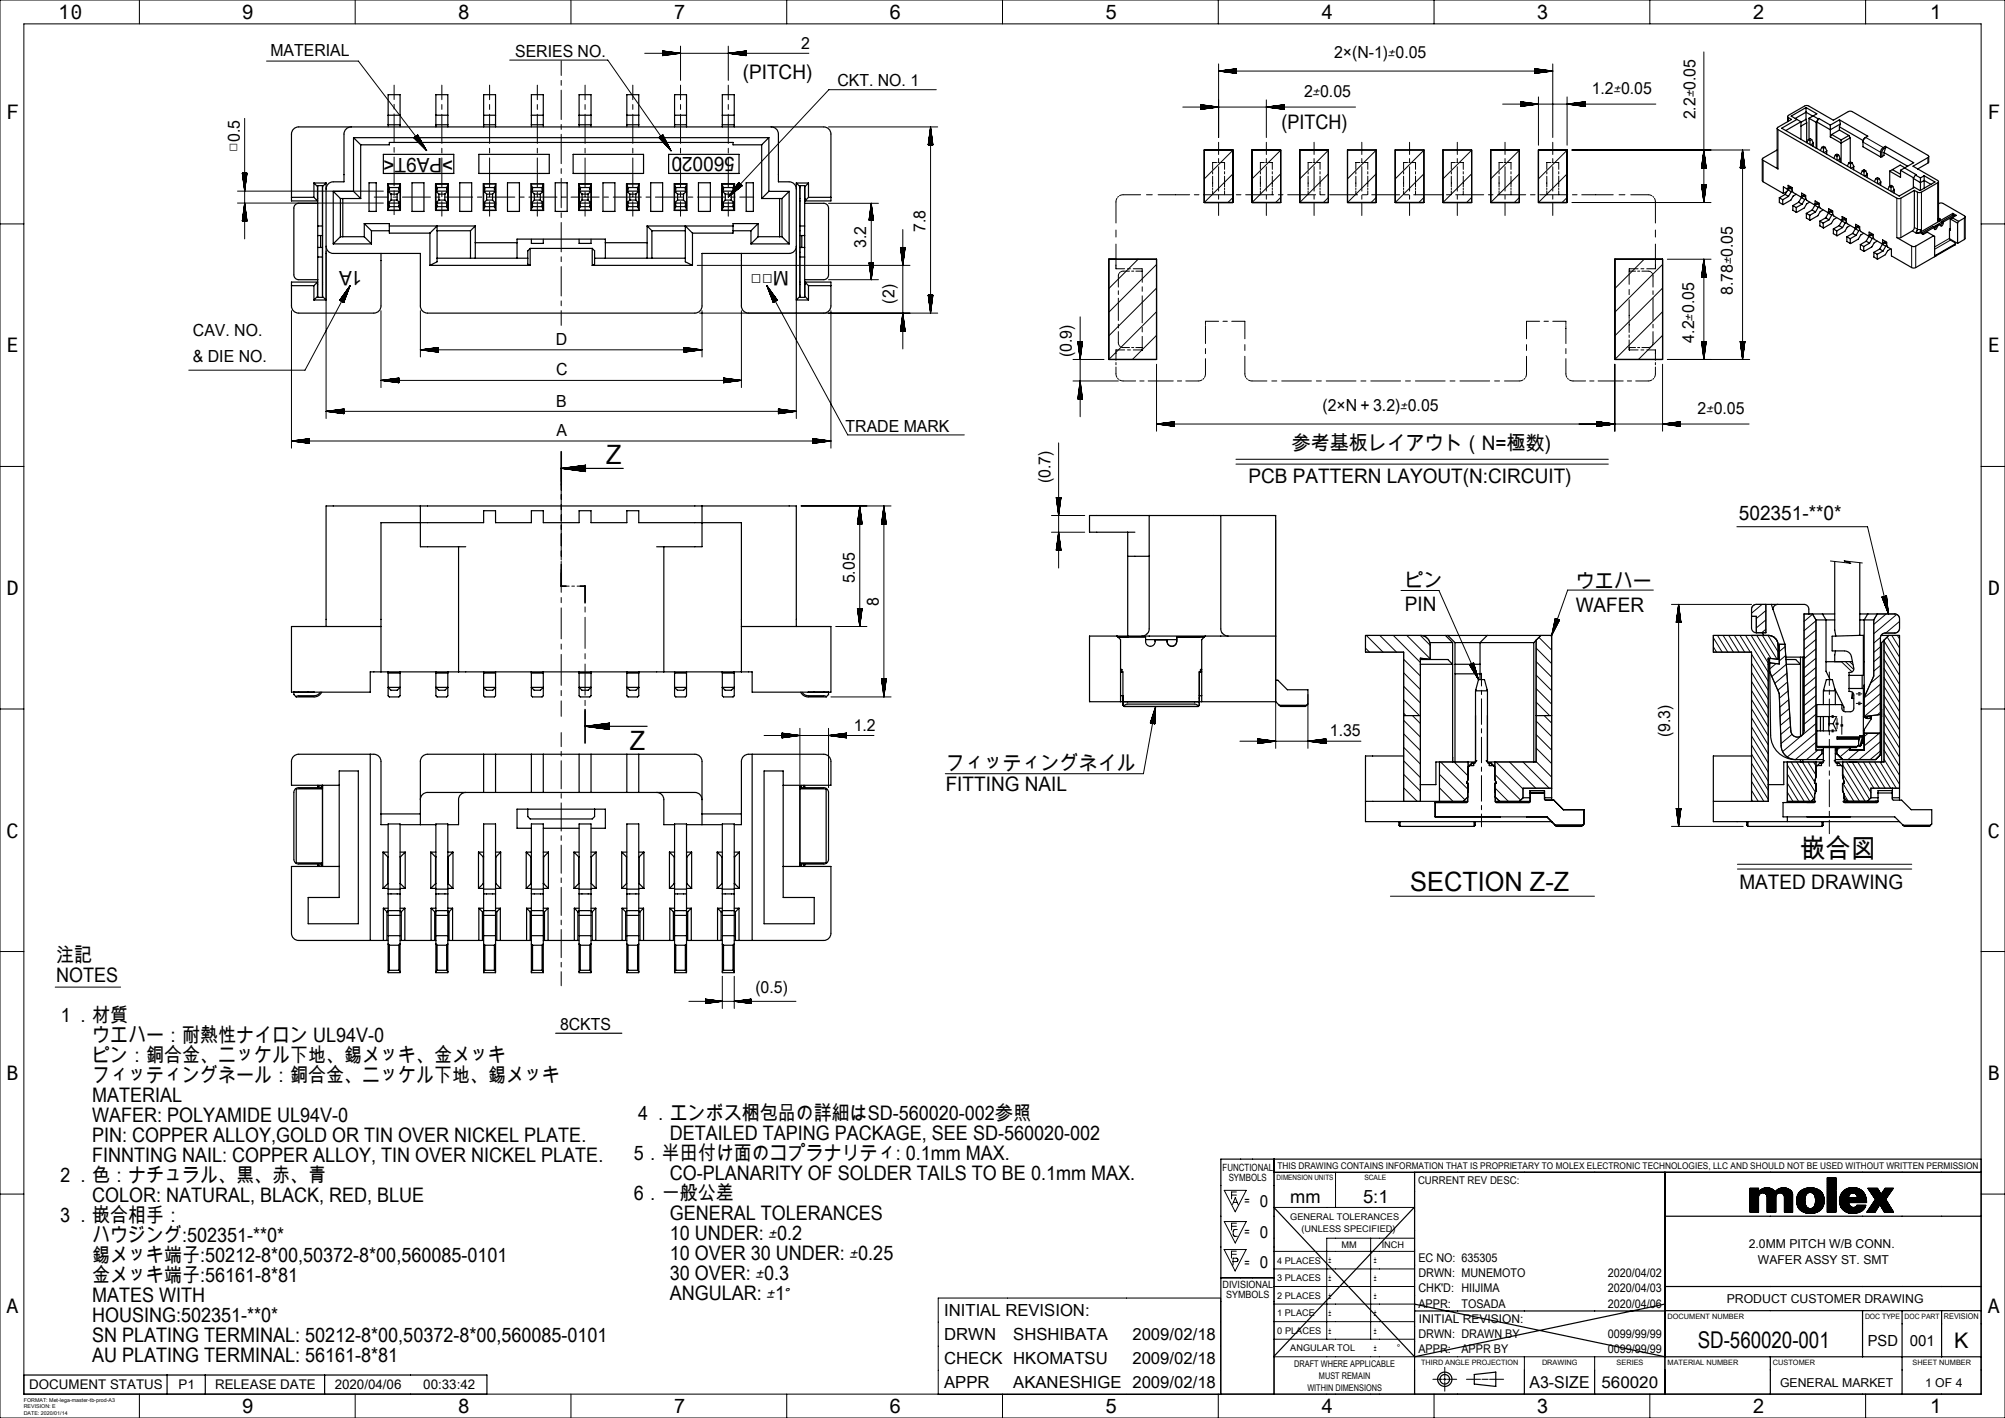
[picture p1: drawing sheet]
<svg xmlns="http://www.w3.org/2000/svg" width="420mm" height="297mm" viewBox="0 0 420 297" stroke-linecap="round" stroke-linejoin="round" font-family="sans-serif">
<defs><g id="words">
<g font-size="5.6">
<text x="127" y="97.1">Z</text>
<text x="132" y="157.1">Z</text>
<text x="377.1" y="179.7">嵌合図</text>
<text x="295.4" y="186.7">SECTION Z-Z</text>
</g>
<text font-size="4.8" x="355.6" y="282.4">SD-560020-001</text>
<text font-size="4.5" x="409.4" y="282.3">K</text>
<g font-size="4.2">
<text x="12.2" y="4">10</text>
<text x="50.7" y="4">9</text>
<text x="95.9" y="4">8</text>
<text x="141.1" y="4">7</text>
<text x="186.3" y="4">6</text>
<text x="231.5" y="4">5</text>
<text x="276.7" y="4">4</text>
<text x="321.9" y="4">3</text>
<text x="367.1" y="4">2</text>
<text x="404.3" y="4">1</text>
<text x="155.6" y="16.5">(PITCH)</text>
<text x="1.4" y="25">F</text>
<text x="268.5" y="27">(PITCH)</text>
<text x="416.4" y="25">F</text>
<text x="95" y="33" transform="rotate(-180 95 33)">&gt;PA9T&lt;</text>
<text x="154" y="32.9" transform="rotate(-180 154 32.9)">560020</text>
<text x="75.9" y="56.8" transform="rotate(-180 75.9 56.8)">1A</text>
<text x="165.3" y="56.8" transform="rotate(-180 165.3 56.8)">M□□</text>
<text x="1.4" y="73.8">E</text>
<text x="416.4" y="73.8">E</text>
<text x="270.6" y="94.2">参考基板レイアウト（N=極数)</text>
<text x="261.5" y="101.2">PCB PATTERN LAYOUT(N:CIRCUIT)</text>
<text x="364.3" y="109">502351-**0*</text>
<text x="1.4" y="124.6">D</text>
<text x="294.3" y="122.9">ピン</text>
<text x="330.1" y="123.1">ウエハー</text>
<text x="416.4" y="124.6">D</text>
<text x="294.3" y="128">PIN</text>
<text x="330.1" y="128.2">WAFER</text>
<text x="198.1" y="161.3">フィッティングネイル</text>
<text x="198.1" y="165.8">FITTING NAIL</text>
<text x="1.4" y="175.4">C</text>
<text x="416.4" y="175.4">C</text>
<text x="364.4" y="186.3">MATED DRAWING</text>
<text x="11.7" y="201.6">注記</text>
<text x="11.7" y="205.7">NOTES</text>
<text x="11.7" y="214.1">１．材質</text>
<text x="11.7" y="218.3">ウエハー：耐熱性ナイロン UL94V-0</text>
<text x="1.4" y="226.2">B</text>
<text x="11.7" y="222.5">ピン：銅合金、ニッケル下地、錫メッキ、金メッキ</text>
<text x="11.7" y="226.7">フィッティングネール：銅合金、ニッケル下地、錫メッキ</text>
<text x="416.4" y="226.2">B</text>
<text x="11.7" y="230.9">MATERIAL</text>
<text x="11.7" y="235">WAFER: POLYAMIDE UL94V-0</text>
<text x="11.7" y="239.2">PIN: COPPER ALLOY,GOLD OR TIN OVER NICKEL PLATE.</text>
<text x="132.8" y="234.7">４．エンボス梱包品の詳細はSD-560020-002参照</text>
<text x="132.8" y="238.8">DETAILED TAPING PACKAGE, SEE SD-560020-002</text>
<text x="11.7" y="243.4">FINNTING NAIL: COPPER ALLOY, TIN OVER NICKEL PLATE.</text>
<text x="132.8" y="243">5．半田付け面のコプラナリティ: 0.1mm MAX.</text>
<text x="11.7" y="247.6">２．色：ナチュラル、黒、赤、青</text>
<text x="11.7" y="251.8">COLOR: NATURAL, BLACK, RED, BLUE</text>
<text x="132.8" y="247.2">CO-PLANARITY OF SOLDER TAILS TO BE 0.1mm MAX.</text>
<text x="132.8" y="251.4">6．一般公差</text>
<text x="11.7" y="256">３．嵌合相手：</text>
<text x="132.8" y="255.6">GENERAL TOLERANCES</text>
<text x="11.7" y="260.1">ハウジング:502351-**0*</text>
<text x="132.8" y="259.8">10 UNDER:</text>
<text x="132.8" y="264">10 OVER 30 UNDER:</text>
<text x="11.7" y="264.3">錫メッキ端子:50212-8*00,50372-8*00,560085-0101</text>
<text x="11.7" y="268.5">金メッキ端子:56161-8*81</text>
<text x="132.8" y="268.1">30 OVER:</text>
<text x="1.4" y="275.1">A</text>
<text x="11.7" y="272.7">MATES WITH</text>
<text x="132.8" y="272.3">ANGULAR:</text>
<text x="416.4" y="275.1">A</text>
<text x="11.7" y="276.9">HOUSING:502351-**0*</text>
<text x="11.7" y="281.1">SN PLATING TERMINAL: 50212-8*00,50372-8*00,560085-0101</text>
<text x="11.7" y="285.3">AU PLATING TERMINAL: 56161-8*81</text>
<text x="50.7" y="296">9</text>
<text x="95.9" y="296">8</text>
<text x="141.1" y="296">7</text>
<text x="186.3" y="296">6</text>
<text x="231.5" y="296">5</text>
<text x="276.7" y="296">4</text>
<text x="321.9" y="296">3</text>
<text x="367.1" y="296">2</text>
<text x="404.3" y="296">1</text>
</g>
<g font-size="3.9">
<text x="270.3" y="252">mm</text>
<text x="285.5" y="252">5:1</text>
</g>
<g font-size="3.7">
<text x="161.1" y="259.8">±0.2</text>
<text x="178" y="264">±0.25</text>
<text x="158.3" y="268.1">±0.3</text>
<text x="160.6" y="272.3">±1°</text>
</g>
<g font-size="3.5">
<text x="56.6" y="11.8">MATERIAL</text>
<text x="107.9" y="11.9">SERIES NO.</text>
<text x="167.8" y="10.2">2</text>
<text x="175.4" y="18">CKT. NO. 1</text>
<text x="279.4" y="12.2">2×(N-1)</text>
<text x="273.2" y="20.4">2</text>
<text x="333.4" y="19.8">1.2</text>
<text x="355.2" y="25" transform="rotate(-90 355.2 25)">2.2</text>
<text x="50.2" y="31.8" transform="rotate(-90 50.2 31.8)">□0.5</text>
<text x="181.5" y="52" transform="rotate(-90 181.5 52)">3.2</text>
<text x="193.9" y="48.6" transform="rotate(-90 193.9 48.6)">7.8</text>
<text x="187.4" y="63.6" transform="rotate(-90 187.4 63.6)">(2)</text>
<text x="363" y="61.8" transform="rotate(-90 363 61.8)">8.78</text>
<text x="40.4" y="70.3">CAV. NO.</text>
<text x="354.9" y="71.7" transform="rotate(-90 354.9 71.7)">4.2</text>
<text x="40.4" y="75.8">&amp; DIE NO.</text>
<text x="116.4" y="72.3">D</text>
<text x="224.5" y="74.9" transform="rotate(-90 224.5 74.9)">(0.9)</text>
<text x="116.5" y="78.6">C</text>
<text x="116.5" y="85.2">B</text>
<text x="277" y="86.1">(2×N＋3.2)</text>
<text x="355.6" y="86.8">2</text>
<text x="116.6" y="91.4">A</text>
<text x="177.1" y="90.4">TRADE MARK</text>
<text x="220" y="101.3" transform="rotate(-90 220 101.3)">(0.7)</text>
<text x="179.1" y="122.2" transform="rotate(-90 179.1 122.2)">5.05</text>
<text x="184.1" y="126.9" transform="rotate(-90 184.1 126.9)">8</text>
<text x="178.8" y="153">1.2</text>
<text x="278.6" y="154.2">1.35</text>
<text x="349.9" y="154.4" transform="rotate(-90 349.9 154.4)">(9.3)</text>
<text x="158.2" y="208">(0.5)</text>
<text x="117.3" y="215.7">8CKTS</text>
<text x="263.9" y="252.8">0</text>
<text x="263.9" y="259.2">0</text>
<text x="263.9" y="265.7">0</text>
<text x="197.8" y="275.7">INITIAL REVISION:</text>
<text x="197.8" y="280.7">DRWN</text>
<text x="212.3" y="280.7">SHSHIBATA</text>
<text x="237.2" y="280.7">2009/02/18</text>
<text x="197.8" y="285.8">CHECK HKOMATSU</text>
<text x="237.2" y="285.7">2009/02/18</text>
<text x="197.8" y="290.8">APPR</text>
<text x="212.3" y="290.8">AKANESHIGE 2009/02/18</text>
<text x="320.4" y="290.6">A3-SIZE</text>
</g>
<text font-size="3.4" x="335.5" y="290.6">560020</text>
<g font-size="3.2">
<text x="391.3" y="281.9">PSD</text>
<text x="400.1" y="281.9">001</text>
</g>
<g font-size="3.1">
<text x="290.8" y="12.2">±0.05</text>
<text x="275" y="20.4">±0.05</text>
<text x="338" y="19.8">±0.05</text>
<text x="355.2" y="20.4" transform="rotate(-90 355.2 20.4)">±0.05</text>
<text x="363" y="55.3" transform="rotate(-90 363 55.3)">±0.05</text>
<text x="354.9" y="67.1" transform="rotate(-90 354.9 67.1)">±0.05</text>
<text x="293.4" y="86.1">±0.05</text>
<text x="357.4" y="86.8">±0.05</text>
</g>
<g font-size="2.8">
<text x="6.1" y="291">DOCUMENT STATUS</text>
<text x="37.4" y="291">P1</text>
<text x="45" y="291">RELEASE DATE</text>
<text x="70.1" y="291">2020/04/06</text>
<text x="88.7" y="291">00:33:42</text>
</g>
<g font-size="2.6">
<text x="260.7" y="252.4">=</text>
<text x="260.7" y="258.9">=</text>
<text x="366.3" y="261.4">2.0MM PITCH W/B CONN.</text>
<text x="260.7" y="265.3">=</text>
<text x="368.2" y="264.7">WAFER ASSY ST. SMT</text>
<text x="361.7" y="272.9">PRODUCT CUSTOMER DRAWING</text>
<text x="372.9" y="290.4">GENERAL MARKET</text>
<text x="403.3" y="290.4">1 OF 4</text>
</g>
<g font-size="2.5">
<text x="297.1" y="264.3">EC NO: 635305</text>
<text x="297.1" y="267.5">DRWN: MUNEMOTO</text>
<text x="336.8" y="267.5">2020/04/02</text>
<text x="297.1" y="270.7">CHK'D: HIIJIMA</text>
<text x="297.1" y="273.9">APPR:</text>
<text x="306.1" y="273.9">TOSADA</text>
<text x="336.8" y="270.7">2020/04/03</text>
<text x="336.8" y="273.9">2020/04/06</text>
<text x="297.1" y="280.3">DRWN: DRAWN BY</text>
<text x="297.2" y="277.1">INITIAL REVISION:</text>
<text x="336.8" y="280.3">0099/99/99</text>
<text x="297.1" y="283.5">APPR:</text>
<text x="306.1" y="283.5">APPR BY</text>
<text x="336.8" y="283.5">0099/99/99</text>
</g>
<text font-size="2.2" x="297" y="248">CURRENT REV DESC:</text>
<g font-size="2.1">
<text x="256.1" y="245.3">FUNCTIONAL</text>
<text x="257.4" y="247.3">SYMBOLS</text>
<text x="256.1" y="269.8">DIVISIONAL</text>
<text x="256.8" y="271.9">SYMBOLS</text>
</g>
<g font-size="1.9">
<text x="267.6" y="244.9">THIS DRAWING CONTAINS INFORMATION THAT IS PROPRIETARY TO MOLEX ELECTRONIC TECHNOLOGIES, LLC AND SHOULD NOT BE USED WITHOUT WRITTEN PERMISSION</text>
<text x="270.3" y="255.6">GENERAL TOLERANCES</text>
<text x="272.6" y="258">(UNLESS SPECIFIED)</text>
<text x="281" y="261.4">MM</text>
<text x="289.4" y="261.4">INCH</text>
<text x="267.6" y="264.6">4 PLACES</text>
<text x="267.6" y="268.3">3 PLACES</text>
<text x="278.3" y="264.6">±</text>
<text x="278.3" y="268.3">±</text>
<text x="287.8" y="264.6">±</text>
<text x="287.8" y="268.3">±</text>
<text x="267.6" y="272">2 PLACES</text>
<text x="267.6" y="275.7">1 PLACE</text>
<text x="278.3" y="272">±</text>
<text x="278.3" y="275.7">±</text>
<text x="287.8" y="272">±</text>
<text x="287.8" y="275.7">±</text>
<text x="267.6" y="279.4">0 PLACES</text>
<text x="278.3" y="279.4">±</text>
<text x="287.8" y="279.4">±</text>
<text x="270.3" y="283">ANGULAR TOL</text>
<text x="271.1" y="286.3">DRAFT WHERE APPLICABLE</text>
<text x="287.8" y="283">±</text>
<text x="292.6" y="283">°</text>
<text x="273.9" y="291.2">WITHIN DIMENSIONS</text>
<text x="276.3" y="288.8">MUST REMAIN</text>
</g>
<text font-size="1.7" x="407.2" y="276.2">REVISION</text>
<g font-size="1.5">
<text x="267.4" y="247.2">DIMENSION UNITS</text>
<text x="285.8" y="247.2">SCALE</text>
<text x="349.3" y="276.2">DOCUMENT NUMBER</text>
<text x="390.7" y="276.2">DOC TYPE</text>
<text x="399" y="276.2">DOC PART</text>
<text x="297.7" y="285.9">THIRD ANGLE PROJECTION</text>
<text x="323" y="285.9">DRAWING</text>
<text x="338.6" y="285.9">SERIES</text>
<text x="349.3" y="285.8">MATERIAL NUMBER</text>
<text x="371.4" y="285.9">CUSTOMER</text>
<text x="400.7" y="285.9">SHEET NUMBER</text>
</g>
<g font-size="1.1">
<text x="5" y="293.6">FORMAT: Met-lega-master-tb-prod-A3</text>
<text x="5" y="295">REVISION: E</text>
<text x="5" y="296.4">DATE: 2020/01/14</text>
</g>
</g></defs>
<g fill="none" stroke="#000" stroke-width=".25">
<path d="M65.8 38.3h2.5M65.8 38.3v3M65.8 38.3l.7 .8M66.5 39.1v3l-.7-.8M66.5 39.1h.1M66.6 38.9h1v23.4h-1zM68.3 38.3v24.5M68.3 38.3l-.7 .8M73.6 26.6a1.5 1.5 0 0 0-1.5 1.5v10h-2.3a1.5 1.5 0 0 0-1.5 1.5M74.1 28.8h87M74.1 28.8l1.5 1.5M74.1 28.8v11.3"/>
<path d="M75.6 30.3h6v-.5h72v.5h6M75.6 30.3v11.3M77.3 38.3h1.5v6h-1.5zM80.3 32.3h14.8v4h-14.8zM81.2 38.5h2.7v5.6h-2.7zM81.3 38.5h2.5M81.3 24.1h2.5M81.3 26.1h2.5M81.3 26.6v-6.8h2.5v6.8M81.3 38.5v5.6M81.3 38.8l.3 .5M81.6 39.3v.3h-.3"/>
<path d="M81.6 39.3h2M83.6 39.3v.3h.2M83.8 38.5v5.6M83.8 38.8l-.2 .5M86.3 38.3h2.5v6h-2.5zM91.2 38.5h2.7v5.6h-2.7zM91.3 26.6v-6.8h2.5v6.8M91.3 38.5v5.6M91.3 38.5h2.5M91.3 24.1h2.5M91.3 26.1h2.5M91.3 38.8l.3 .5"/>
<path d="M91.6 39.3v.3h-.3M91.6 39.3h2M93.6 39.3v.3h.2M93.8 38.5v5.6M93.8 38.8l-.2 .5M96.3 38.3h2.5v6h-2.5zM100.3 32.3h14.8v4h-14.8zM101.2 38.5h2.7v5.6h-2.7zM101.3 26.6v-6.8h2.5v6.8M101.3 38.5v5.6M101.3 38.8l.3 .5M101.3 38.5h2.5"/>
<path d="M101.3 24.1h2.5M101.3 26.1h2.5M101.6 39.3v.3h-.3M101.6 39.3h2M103.6 39.3v.3h.2M103.8 38.5v5.6M103.8 38.8l-.2 .5M106.3 38.3h2.5v6h-2.5zM111.2 38.5h2.7v5.6h-2.7zM111.3 26.6v-6.8h2.5v6.8M111.3 38.5v5.6M111.3 38.5h2.5"/>
<path d="M111.3 24.1h2.5M111.3 26.1h2.5M111.3 38.8l.3 .5M111.6 39.3v.3h-.3M111.6 39.3h2M113.6 39.3v.3h.2M113.8 38.5v5.6M113.8 38.8l-.2 .5M116.3 38.3h2.5v6h-2.5zM120.1 32.3h14.7v4h-14.7zM121.2 38.5h2.7v5.6h-2.7zM121.3 26.6v-6.8h2.5v6.8"/>
<path d="M121.3 38.5v5.6M121.3 38.5h2.5M121.3 24.1h2.5M121.3 26.1h2.5M121.3 38.8l.3 .5M121.6 39.3v.3h-.3M121.6 39.3h2M123.6 39.3v.3h.2M123.8 38.5v5.6M123.8 38.8l-.2 .5M126.3 38.3h2.5v6h-2.5zM131.2 38.5h2.7v5.6h-2.7z"/>
<path d="M131.3 26.6v-6.8h2.5v6.8M131.3 38.5v5.6M131.3 38.5h2.5M131.3 24.1h2.5M131.3 26.1h2.5M131.3 38.8l.3 .5M131.6 39.3v.3h-.3M131.6 39.3h2M133.6 39.3v.3h.2M133.8 38.5v5.6M133.8 38.8l-.2 .5M136.3 38.3h2.5v6h-2.5z"/>
<path d="M140.1 32.3h14.7v4h-14.7zM141.2 38.5h2.7v5.6h-2.7zM141.3 26.6v-6.8h2.5v6.8M141.3 38.5v5.6M141.3 38.5h2.5M141.3 24.1h2.5M141.3 26.1h2.5M141.3 38.8l.3 .5M141.6 39.3v.3h-.3M141.6 39.3h2M143.6 39.3v.3h.2M143.8 38.5v5.6"/>
<path d="M143.8 38.8l-.2 .5M146.3 38.3h2.5v6h-2.5zM151.2 38.5h2.7v5.6h-2.7zM151.3 26.6v-6.8h2.5v6.8M151.3 38.5v5.6M151.3 38.5h2.5M151.3 24.1h2.5M151.3 26.1h2.5M151.3 38.8l.3 .5M151.6 39.3v.3h-.3M151.6 39.3h2M153.6 39.3v.3h.2"/>
<path d="M153.8 38.5v5.6M153.8 38.8l-.2 .5M156.3 38.3h1.5v6h-1.5zM159.6 30.3v11.3M161.1 28.8v11.3M161.1 28.8l-1.5 1.5M161.6 26.6a1.5 1.5 0 0 1 1.5 1.5v10h2.2a1.5 1.5 0 0 1 1.5 1.5M166.8 38.3v24.5M166.8 38.3h2.6M166.8 38.3l.8 .8M167.6 38.9h1v23.4h-1zM168.6 39.1h.1"/>
<path d="M168.6 39.1v3l.8-.8M169.4 38.3v3M169.4 38.3l-.8 .8M252.3 31.4h6v11h-6zM262.3 31.4h6v11h-6zM272.3 31.4h6v11h-6zM282.3 31.4h6v11h-6zM292.3 31.4h6v11h-6zM302.3 31.4h6v11h-6zM312.3 31.4h6v11h-6zM322.3 31.4h6v11h-6zM369.2 33.3v4.7l4.4 2.5"/>
<path d="M372.3 26.9l.1 .2 24.9 14.4h.9l2.8-1.6M372.3 26.9v8.2l.1 .3-3.1-1.8-.1-.3M372.3 31.4l-3 1.7-.1 .2M374.5 24.4l.1-.2 3.7-2.1 .6 .1 5.1 3 3.2-1.8 .6-.1 16 9.2 .2 .3M374.5 24.4l.8 .6-2.9 1.6-.1 .3M374.5 24.4v1.1M374.5 39.7l.7 .5M374.5 39.7l-.6 1M374.6 39.5l-.2 .1-.8-.5v1.4M374.6 39.5v-.7l.8 .5v.7l.2 .3 1.6 .9 .2-.1M375.1 39.1l-.1 .3-.5 .3M375.1 39.2l-.5 .3"/>
<path d="M376.4 25l-3.2 1.9 24.6 14.2 3.2-1.9 1.2 .7 3.1-1.8-2.2-1.3M377.3 25.5l-3.2 1.8M377.3 25.5v3.7M378.3 22.5l-3.1 1.8 2.1 1.2M378.3 22.5v2.5M378.3 25l-1 .6M378.3 22.5l2.3 1.3-1.6 1M378.3 25l.2 .7M378.5 25.7l-1.2 .7M378.5 25.7v4.2M378.8 29.2l.4 .2M378.8 29.2l.4-.2 .3 .2"/>
<path d="M378.8 29.2l-.3 .7M379 24.8l1.4 .8M379 24.8v4.3M379.2 29.4v.9M379.5 29.2l.3 .7M379.5 29.2l-.3 .2M379.7 24.3l-1.4-.8-2.2 1.3M379.8 24.3l1.1 .6M379.8 29.9l-.5 .4M379.8 29.9v.8M380.4 25.6v5.4M380.6 25.5v5.6"/>
<path d="M380.6 25.5l2.8 1.7 2.1-1.2M380.9 24.9l-.5 .7M381 24.8l2.4 1.4M381 24.8l-.1 .1M381 24.8l-.4 .7M381.6 30.9l.4 .2M381.6 30.9l.4-.2 .3 .2M381.6 30.9l-.3 .6M382 31.1v.8M382.3 30.9l-.3 .2M382.3 30.9l.3 .6M382.6 31.5v.8"/>
<path d="M382.6 31.5l-.5 .5M383.4 26.2v2.5M383.4 28.7l2.3 1.3 1.9-1.1M383.7 28.2l2 1.1M383.7 28.2l-.3 .5M384.5 32.5l.3 .2M384.5 32.5l.3-.2 .4 .2M384.5 32.5l-.4 .7M384.8 32.7v.8M385.2 32.5l-.4 .2M385.2 32.5l.3 .7M385.3 25.1l6 3.4-.7 .4-.3 .4v1.4l3.6 2.2"/>
<path d="M385.3 26.6l5 2.8M385.3 25.1l.2 .9M385.3 27.2l-1.6 1M385.3 25.1l-1.9 1.1M385.3 27.2l2 1.2M385.3 26.6v.6M385.5 33.2v.7M385.5 33.2l-.6 .4M385.5 26l-.2 .6M385.7 29.3v4.7M387.3 34.1l.3 .2M387.3 34.1l.3-.2 .4 .2"/>
<path d="M387.3 34.1l-.3 .7M387.3 28.4l-1.6 .9M387.3 28.4l.3 .5M387.6 28.9v5.1M387.6 34.3v.9M388 34.1l-.4 .2M388 34.1l.3 .7M388.3 34.8v.8M388.3 34.8l-.6 .4M390.1 35.8l.4 .2M390.1 35.8l.4-.2 .3 .2M390.1 35.8l-.3 .6"/>
<path d="M390.5 36v.8M390.8 28.8l-.4 .4-.1 .6M390.8 35.8l-.3 .2M390.8 35.8l.3 .6M391.1 36.4v.8M391.1 36.4l-.5 .5M392.9 37.4l.4 .2M392.9 37.4l.4-.2 .3 .2M392.9 37.4l-.3 .7M393.3 37.6v.8M393.6 37.4l-.3 .2M393.6 37.4l.4 .7"/>
<path d="M394 38.1v.7M394 38.1l-.6 .4M394.2 32.8l-.3 .1M394.7 32l4.9 2.8M394.7 32v.5l-.5 .3M394.9 30.7l-.6 .3-.3 .4-.1 1.5M394.9 30.7l6 3.4-2.8 1.6M394.9 30.7l.1 .2M395 30.9l-.7 .7-.1 1.2M395 30.9l-.3 1.1M395.8 39l.3 .2M395.8 39l.3-.2 .4 .2"/>
<path d="M395.8 39l-.3 .7M395.9 35.8v3.2M396.1 39.2v.9M396.4 35.5l-.5 .3M396.4 35.5l1.7 1M396.5 39l-.4 .2M396.5 39l.3 .7M396.8 39.7v.8M396.8 39.7l-.6 .4M398.1 35.7l2.8 1.6M398.1 35.7v1.5l-2.2-1.4M399 35.2l2.4 1.4-.2 .1"/>
<path d="M399 35.1l-1-.5-1.6 .9M400.8 37.4l1.5 .8 .8-.4 1.4 .8M400.8 37.4v1.9M401 39.9l-.1 8-.3 .5-2.4 1.4h-.9l3.1 1.8 .5 .1 .4-.1 3.7-2.2M401.2 36.7l1.1 .6M401.2 36.7l-.4 .7M401.8 35.4h.1M402.3 37.3v2.6M403.1 36.8v2.6M403.1 36.8l-.8 .5M404 32.8l-.2 .2-3.1 1.8 5.2 3 .2 .2M404 32.8l-.1 1.3-2.2 1.3"/>
<path d="M406.1 38l-.2 .3-3.5 2h-.6l-.8-.4M406.1 38v7.8M61.1 59.8h4.7M61.1 41.3h4.7M65.8 59.8l.7-.7v3M65.8 59.8v3M66.5 41.6h.1M66.5 59.6h.1M66.6 42.1h-5.5v-14a1.5 1.5 0 0 1 1.5-1.5h110a1.5 1.5 0 0 1 1.5 1.5v14h-5.5M66.6 42.6h-4a1 1 0 0 0-1 1v14a1 1 0 0 0 1 1h4M66.6 51.8h1M66.6 49.3h1"/>
<path d="M66.6 53.8h1M66.6 47.3h1M67.2 49.3v2.5M68.3 51.6a1.5 1.5 0 0 0 1.5 1.5h18.3v11a1.5 1.5 0 0 0 1.5 1.5h56a1.5 1.5 0 0 0 1.5-1.5v-11h18.2a1.5 1.5 0 0 0 1.5-1.5M69.8 51.1h8M69.8 40.1l1.5 1.5M69.8 40.1v11M69.8 40.1h4.3M71.3 41.6h4.3M71.3 49.6h5M71.3 41.6v8M71.3 49.6l-1.5 1.5"/>
<path d="M71.8 41.6v8M74.1 40.1l1.5 1.5M76.3 46.8h5.3v2h8.5M76.3 49.6l1.5 1.5M76.3 46.8v2.8M76.3 46.8l1.5 1.5M77.8 48.3v2.8M77.8 48.3h3.8M79.8 53.1v11a1.5 1.5 0 0 1-1.5 1.5h-15.7a1.5 1.5 0 0 1-1.5-1.5v-5h5.5M81.3 42.3l.1 .2M81.3 42.5h2.5M81.3 42.9h.3v.4"/>
<path d="M81.3 44h2.5M81.3 40h2.5M81.4 40.1l.5 .6M81.4 42.5h.2M81.4 40.1l-.1 .2M81.6 40l-.2 .1M81.6 43.3h2M81.6 43.3l-.3 .5M81.6 47.3h18M81.9 41.9h1.3M81.9 40.7h1.3M81.9 41.9l-.5 .6"/>
<path d="M81.9 40.7v1.2M83.2 41.9l.5 .6M83.2 40.7v1.2M83.6 40l.1 .1M83.6 43.3l.2 .5M83.7 42.5h-.1M83.7 40.1l.1 .2M83.7 40.1l-.5 .6M83.8 42.3l-.1 .2M83.8 42.9h-.2v.4M90.1 48.8l1.5-1.5v7.5l-1.5 .8M90.1 55.6h21"/>
<path d="M90.1 48.8v6.8M91.3 42.3l.1 .2M91.3 42.9h.3v.4M91.3 42.5h2.5M91.3 44h2.5M91.3 40h2.5M91.4 40.1l-.1 .2M91.4 42.5h.2M91.4 40.1l.5 .6M91.6 40l-.2 .1M91.6 43.3h2M91.6 54.1h19"/>
<path d="M91.6 48.3h7M91.6 43.3l-.3 .5M91.9 41.9h1.3M91.9 40.7h1.3M91.9 40.7v1.2M91.9 41.9l-.5 .6M93.2 41.9l.5 .6M93.2 40.7v1.2M93.6 40l.1 .1M93.6 43.3l.2 .5M93.7 40.1l.1 .2M93.7 42.5h-.1"/>
<path d="M93.7 40.1l-.5 .6M93.8 42.3l-.1 .2M93.8 42.9h-.2v.4M98.6 48.3v5.8M99.6 47.3v6.8M99.6 50.8h8.7M99.6 47.3l-1 1M101.3 42.3l.1 .2M101.3 42.9h.3v.4M101.3 42.5h2.5M101.3 44h2.5M101.3 40h2.5"/>
<path d="M101.4 40.1l-.1 .2M101.4 42.5h.2M101.4 40.1l.5 .6M101.6 40l-.2 .1M101.6 43.3l-.3 .5M101.6 43.3h2M101.9 41.9l-.5 .6M101.9 40.7v1.2M101.9 41.9h1.3M101.9 40.7h1.3M103.2 40.7v1.2M103.2 41.9l.5 .6"/>
<path d="M103.6 40l.1 .1M103.6 43.3l.2 .5M103.7 40.1l.1 .2M103.7 42.5h-.1M103.7 40.1l-.5 .6M103.8 42.3l-.1 .2M103.8 42.9h-.2v.4M108.3 54.1v-4h18.5v4M111.1 52v3.6M111.1 52l-.5 .5v2.8l.5 .3M111.1 52h13M111.3 42.3l.1 .2"/>
<path d="M111.3 50.1v.9h2.5v-.9M111.3 42.9h.3v.4M111.3 42.5h2.5M111.3 44h2.5M111.3 40h2.5M111.4 42.5h.2M111.4 40.1l-.1 .2M111.4 40.1l.5 .6M111.6 40l-.2 .1M111.6 43.3h2M111.6 43.3l-.3 .5M111.9 41.9h1.3"/>
<path d="M111.9 40.7h1.3M111.9 40.7v1.2M111.9 41.9l-.5 .6M113.2 40.7v1.2M113.2 41.9l.5 .6M113.6 40l.1 .1M113.6 43.3l.2 .5M113.7 42.5h-.1M113.7 40.1l.1 .2M113.7 40.1l-.5 .6M113.8 42.3l-.1 .2M113.8 42.9h-.2v.4"/>
<path d="M121.3 42.3l.1 .2M121.3 50.1v.9h2.5v-.9M121.3 42.9h.3v.4M121.3 42.5h2.5M121.3 44h2.5M121.3 40h2.5M121.4 40.1l-.1 .2M121.4 42.5h.2M121.4 40.1l.5 .6M121.6 40l-.2 .1M121.6 43.3h2M121.6 43.3l-.3 .5"/>
<path d="M121.9 41.9h1.3M121.9 40.7h1.3M121.9 41.9l-.5 .6M121.9 40.7v1.2M123.2 41.9l.5 .6M123.2 40.7v1.2M123.6 40l.1 .1M123.6 43.3l.2 .5M123.7 42.5h-.1M123.7 40.1l.1 .2M123.7 40.1l-.5 .6M123.8 42.3l-.1 .2"/>
<path d="M123.8 42.9h-.2v.4M124.1 52l.5 .5v2.8l-.5 .3M124.1 52v3.6M124.1 55.6h21M124.6 54.1h19M126.8 50.8h8.8M131.3 42.3l.1 .2M131.3 42.5h2.5M131.3 42.9h.3v.4M131.3 44h2.5M131.3 40h2.5M131.4 42.5h.2"/>
<path d="M131.4 40.1l-.1 .2M131.4 40.1l.5 .6M131.6 40l-.2 .1M131.6 43.3h2M131.6 43.3l-.3 .5M131.9 41.9h1.3M131.9 40.7h1.3M131.9 40.7v1.2M131.9 41.9l-.5 .6M133.2 40.7v1.2M133.2 41.9l.5 .6M133.6 40l.1 .1"/>
<path d="M133.6 43.3l.2 .5M133.7 42.5h-.1M133.7 40.1l.1 .2M133.7 40.1l-.5 .6M133.8 42.3l-.1 .2M133.8 42.9h-.2v.4M135.6 47.3h18M135.6 47.3v6.8M135.6 47.3l1 1M136.6 48.3v5.8M136.6 48.3h7M141.3 42.3l.1 .2"/>
<path d="M141.3 42.9h.3v.4M141.3 42.5h2.5M141.3 44h2.5M141.3 40h2.5M141.4 42.5h.2M141.4 40.1l-.1 .2M141.4 40.1l.5 .6M141.6 40l-.2 .1M141.6 43.3h2M141.6 43.3l-.3 .5M141.9 41.9h1.3M141.9 40.7h1.3"/>
<path d="M141.9 40.7v1.2M141.9 41.9l-.5 .6M143.2 40.7v1.2M143.2 41.9l.5 .6M143.6 40l.1 .1M143.6 43.3l.2 .5M143.7 40.1l.1 .2M143.7 42.5h-.1M143.7 40.1l-.5 .6M143.8 42.3l-.1 .2M143.8 42.9h-.2v.4M145.1 48.8l-1.5-1.5v7.5l1.5 .8"/>
<path d="M145.1 48.8v6.8M151.3 42.3l.1 .2M151.3 42.5h2.5M151.3 42.9h.3v.4M151.3 44h2.5M151.3 40h2.5M151.4 40.1l-.1 .2M151.4 42.5h.2M151.4 40.1l.5 .6M151.6 40l-.2 .1M151.6 43.3h2M151.6 43.3l-.3 .5"/>
<path d="M151.9 41.9h1.3M151.9 40.7h1.3M151.9 40.7v1.2M151.9 41.9l-.5 .6M153.2 40.7v1.2M153.2 41.9l.5 .6M153.6 40l.1 .1M153.6 43.3l.2 .5M153.6 48.3h3.7M153.7 40.1l.1 .2M153.7 42.5h-.1M153.7 40.1l-.5 .6"/>
<path d="M153.8 42.3l-.1 .2M153.8 42.9h-.2v.4M155.3 53.1v11a1.5 1.5 0 0 0 1.5 1.5h15.8a1.5 1.5 0 0 0 1.5-1.5v-5h-5.5M157.3 51.1h8M157.3 48.3v2.8M158.8 46.8h-5.2v2h-8.5M158.8 46.8l-1.5 1.5M158.8 46.8v2.8M158.8 49.6h5M158.8 49.6l-1.5 1.5M159.6 41.6h4.2M161.1 40.1h4.2"/>
<path d="M161.1 40.1l-1.5 1.5M163.3 41.6v8M163.8 41.6v8M163.8 49.6l1.5 1.5M165.3 40.1v11M165.3 40.1l-1.5 1.5M167.6 51.8h1M167.6 49.3h1M167.6 53.8h1M167.6 47.3h1M168 49.3v2.5M168.6 42.6h4a1 1 0 0 1 1 1v14a1 1 0 0 1-1 1h-4"/>
<path d="M168.6 41.6h.1M168.6 59.6h.1M169.4 59.8l-.8-.7v3M169.4 59.8h4.7M169.4 59.8v3M169.4 41.3h4.7M232.3 54.3h10v21h-10zM338.3 54.3h10v21h-10zM372.7 41.4l.7 .4M373.4 41.8v1M373.9 40.7l.8 .4M373.9 40.7l-1.2 .7"/>
<path d="M374.3 40.1l-.7 .4M374.7 41.1l-1.3 .7M375.2 40.2l-.5 .9M375.5 40l-.3 .2M375.6 43.1l.7 .4M376.3 40.7l-.7 .4-.5 .8-1.6 1-.8-.5v-1M376.3 43.5v.9M376.8 42.4l-1.2 .7M376.8 42.4l.7 .4M377.3 41.4l-.5 1M377.3 41.4l.7 .4M377.4 41.1v-.7l.8 .5v.7l.3 .4 1.5 .9 .2-.2"/>
<path d="M377.5 42.8l-1.2 .7M377.9 40.7l-.1 .4-.5 .3M377.9 40.8l-.5 .3M378 41.8l-.5 1M378.3 41.7l-.3 .1M378.4 44.7l.7 .4M379.1 42.3l-.6 .4-.5 .9-1.7 .9-.7-.5v-.9M379.1 45.1v1M379.6 44l-1.2 .7M379.6 44l.7 .4M380.2 43l.7 .4M380.2 43l-.6 1"/>
<path d="M380.2 42.7v-.6l.9 .5v.6l.2 .4 1.5 .9 .3-.1M380.3 44.4l-1.2 .7M380.7 42.4v.3l-.5 .3M380.7 42.4l-.5 .3M380.9 43.4l-.6 1M381.1 43.3l-.2 .1M381.2 46.3l.7 .4M381.9 44l-.6 .3-.5 .9-1.6 .9-.8-.4v-1M381.9 46.7v1M382.4 45.6l.7 .4M382.4 45.6l-1.2 .7M383 44.6l.7 .5"/>
<path d="M383 44.6l-.6 1M383.1 44.4v-.7l.8 .5v.7l.2 .3 1.6 .9 .2-.1M383.1 46l-1.2 .7M383.5 44v.3l-.5 .3M383.5 44.1l-.4 .3M383.7 45.1l-.6 .9M383.9 44.9l-.2 .2M384 48l.8 .4M384.8 45.6l-.7 .4-.5 .8-1.6 1-.8-.5v-1M384.8 48.4v.9M385.3 47.3l.7 .4M385.3 47.3l-1.3 .7"/>
<path d="M385.8 46.3l.7 .4M385.8 46.3l-.5 1M385.9 46v-.7l.8 .5v.7l.2 .4 1.6 .9 .7-.5M386 47.7l-1.2 .7M386.4 45.6l-.1 .4-.5 .3M386.4 45.7l-.5 .3M386.5 46.7l-.5 1M386.8 46.6l-.3 .1M386.9 49.6l.7 .4M387.6 47.2l-.7 .4-.5 .9-1.6 .9-.8-.5v-.9M387.6 50v1M388.1 48.9l.7 .4"/>
<path d="M388.1 48.9l-1.2 .7M388.7 47.9l.7 .4M388.7 47.9l-.6 1M388.7 47.6v-.6l.9 .5v.6l.2 .4 1.5 .9 .2-.1M388.8 49.3l-1.2 .7M389.2 47.3v.3l-.5 .3M389.4 48.3l-.6 1M389.6 48.2l-.2 .1M389.7 51.2l.7 .4M390.4 48.9l-.6 .3-.5 .9-1.6 .9-.8-.4v-1M390.4 51.6v1M390.9 50.5l.7 .4"/>
<path d="M390.9 50.5l-1.2 .7M391.5 49.5l.7 .5M391.5 49.5l-.6 1M391.5 49.3v-.7l.9 .5v.7l.2 .3 1.6 .9 .7-.4M391.6 50.9l-1.2 .7M392 48.9v.3l-.5 .3M392 49l-.5 .3M392.2 50l-.6 .9M392.4 49.8l-.2 .2M392.5 52.9l.7 .4M393.2 50.5l-.6 .4-.5 .8-1.6 1-.8-.5v-1M393.2 53.3v.9"/>
<path d="M393.7 52.2l.8 .4M393.7 52.2l-1.2 .7M394.3 51.2l.7 .4M394.3 51.2l-.6 1M394.4 50.9v-.7l.8 .5v.7l.2 .4 .8 .4v1.4l4.4 2.5 .7-.1 4-2.2M394.5 52.6l-1.3 .7M394.9 50.5l-.1 .4-.5 .3M395 51.6l-.5 1M395.3 51.5l-.3 .1M396.1 52.1l-.7 .4-.5 .8-1.6 1-.8-.5v-.9M401.2 48.7h.9M402.1 48.7l.8 .4 .8-.5 1.6 .9v4.3"/>
<path d="M402.5 48l-.4 .7M402.5 48.8v.1M402.5 48.8l.3 .2M402.8 49v.1M405.2 47.6l-.3-.2-2.4 1.4M405.2 47.6l-2.4 1.4M405.2 47.6v.3M405.3 53.5h.1M405.6 47.3l-.4 .6M405.6 47.3l.2 .1M405.8 47.4a.36 .36 0 0 1-.1 .5 .36 .36 0 0 1-.5 0M406 45.8h.1"/>
<path d="M406.1 45.9h.1M406.1 45.8v.1M406.1 42.7l.4-.2 .5 .1 4.5 2.6 .2 .2M406.3 45.8a.28 .28 0 0 1 0 .5 .28 .28 0 0 1-.4-.3M406.5 47l-.2-.1-.7 .4M406.5 47l-.7 .4M406.5 47v.2M406.7 46.4v.5l-.2 .3M406.7 46.5l-1.7 1M406.7 46.4l.3 .1M407 46.5v.3a.33 .33 0 0 1-.1 .5 .33 .33 0 0 1-.4-.1M408.4 48.1v2l1.2 .9"/>
<path d="M408.4 50l1.7 1M408.5 47.9l-.1 .2M408.5 48h-.1M408.5 45.8v2.4l-.1-.1M408.5 45.8l1.6 .9M408.9 45.6l-.4 .2M408.9 45.6l1.4 .8M409.1 44.7l.7 .4-.9 .5M409.1 44.7l-7 4M409.1 44.7v.3M409.4 45.2v.1M409.4 45.2l-.3-.2-2.4 1.4"/>
<path d="M409.4 45.2l-2.4 1.3M409.6 51l-4.3 2.5M409.6 51v.2l-4.3 2.6M410.1 46.7v4.3M410.3 46.4l-.2 .3M411.7 45.4l-1.4 1M411.7 45.4l-.1 4.6-1.5 1M65.8 62.8h2.5M66.5 62.1h.1M66.5 62.1l-.7 .7M67.6 62.1l.7 .7M166.8 62.8h2.6"/>
<path d="M167.6 62.1l-.8 .7M168.6 62.1h.1M168.6 62.1l.8 .7M117.6 98.1h13M88.1 106v8.5h9.5M96.1 114.5v26.2M139.1 114.5v26.2M147.1 106v8.5h-9.5M236.2 116.5h4.5M236.2 111.5v21.7M237.7 111.5h-9.5v-3.5h39v39M240.7 108v23.7l-.1 .6-.3 .5-.5 .3-.6 .1"/>
<path d="M255.7 108v23.7l.3 .9 .7 .5 .5 .1M384.3 117.6v14.4l.3 1.2M389.6 117.9v15.2M68.3 131.2v-25.2h98.5v25.2M79.8 131.2h-18.7v13.8h16.5v-4.3h80v4.3h16.5v-13.8h-18.8M234 133.2l.7 .8v13M234.2 133.5h5.8v.9a1.03 1.03 0 0 0 1.2 1 1.03 1.03 0 0 0 .8-1.4M240 134h6.5M252.2 133.5h-5.7v.9a1.03 1.03 0 0 1-1.3 1 1.03 1.03 0 0 1-.7-1.4M252.5 133.2l-.8 .8v13M267.2 133.2h-39v13.8h39M297.5 138.1h5.8l1 1h-6.8"/>
<path d="M297.6 133.1a2 2 0 0 1 2 2v3l-2.1-.2v29.9M299.5 134.6h4.8M302.8 133.1l1.5 1.5M303.3 133.1l1.5 1.5M304.3 134.6v25M304.8 134.6v25M304.8 139.1h5.2M304.8 134.6h16.5M311.5 133.1l-1.5 1.5v7.7M321.3 134.6v25M321.8 134.1v25.5h-10.2M322.8 133.1l-1.5 1.5"/>
<path d="M366.9 129.1h1v3.4M369.2 132.5l.3 .6M369.9 126.6v5.9h-2M370.4 138.1h.3M370.4 139.1h.3M370.7 137.9v2.8M371.1 126.6l2.8 8.3M372.4 126.6a1 1 0 0 0-1 1M373.9 134.9h-1.2v4.2l-2-.3M374.1 137.6h3.8M374.1 138.1h2.1l1 1h-3M377.2 137.6v16.6"/>
<path d="M377.7 137.6v16.2M378.9 128.6v-1a1 1 0 0 0-1-1h-10a1 1 0 0 0-1 1v3.9a1 1 0 0 0 1 1M379.7 128.6l.7 1.2M380.4 129.8v27.3h1.6M380.4 129.8h3.9M381.8 128.6l.7 1.2v10.8l.9 1.7M384.3 128.6h-6.4v24.4a1.39 1.39 0 0 1-1.3 1.4 1.39 1.39 0 0 1-1.5-1.3l-1.2-18.2M384.5 136.3l-.2 .9v1.4M388 138.6h-5.5M389.6 133.1l-5.8 .2v3h2.6a1.5 1.5 0 0 1 1.4 1.2l.5 2.6-.3 .6-.7 .1v4a.81 .81 0 0 1 1 .8v2.9l-.2 .4-.4 .2h-1.2l-.4-.2-.3-.4v-.9h-5.2v8.7M389.6 133.1h.7v8.4h-3M389.6 128.6h7.3a1 1 0 0 1 1 1v2a1 1 0 0 1-1 1h-2a1 1 0 0 0-1 1v24.5l-1 1h-8.4"/>
<path d="M389.6 129.8h2.9M391.3 128.6l-.8 1.2v20.4M392.5 129.8v11.8l-2 4.5M393.3 128.6l-.8 1.2M393.9 134.6h.3M394 133.1h3.9v34.5M394.2 134.6v25M394.7 134.1v25.5h-10.2M395.7 133.1l-1.5 1.5M61.6 145v.5l.5 .5h3.7a1.75 1.75 0 0 0 1.6-1M67.1 145a1.5 1.5 0 0 1-1.3 .7h-3.2l-.6 .2M77.6 158v39"/>
<path d="M79.8 140.7v-31.2h21.5v-2.5h2.5v2.5h7.5v-2.5h2.5v2.5h7.5v-2.5h2.5v2.5h7.5v-2.5h2.5v2.5h21.5v31.2M81.3 140.7v5l.3 .3h2l.2-.3v-5M81.3 141h2.5M81.3 144h2.5l-.6 .6h-1.3zM91.3 140.7v5l.3 .3h2l.2-.3v-5M91.3 141h2.5M91.3 144h2.5l-.6 .6h-1.3zM101.3 140.7v5l.3 .3h2l.2-.3v-5M101.3 158v8M101.3 141h2.5M101.3 144h2.5l-.6 .6h-1.3zM103.8 158v8"/>
<path d="M111.3 140.7v5l.3 .3h2l.2-.3v-5M111.3 158v8M111.3 141h2.5M111.3 144h2.5l-.6 .6h-1.3zM113.8 158v8M121.3 140.7v5l.3 .3h2l.2-.3v-5M121.3 158v8M121.3 141h2.5M121.3 144h2.5l-.6 .6h-1.3zM122.6 152.1h13M123.8 158v8M131.3 140.7v5l.3 .3h2l.2-.3v-5"/>
<path d="M131.3 158v8M131.3 141h2.5M131.3 144h2.5l-.6 .6h-1.3zM133.8 158v8M141.3 140.7v5l.3 .3h2l.2-.3v-5M141.3 141h2.5M141.3 144h2.5l-.6 .6h-1.3zM151.3 140.7v5l.3 .3h2l.2-.3v-5M151.3 141h2.5M151.3 144h2.5l-.6 .6h-1.3zM157.6 158v39M167.7 145a1.75 1.75 0 0 0 1.6 1h3.8l.5-.5v-.5"/>
<path d="M168 145a1.5 1.5 0 0 0 1.3 .7h3.3l.5 .2M234.7 145.7h.5M234.7 140.7h.5v7l.3 .3h15.5l.2-.3v-7h.5M234.7 140.2h.3v.5M235.4 147.9l.4-.3 .4-.1h14l.5 .1 .3 .3M251.2 145.7h.5M251.7 140.2h-.2v.5M267.2 142.5h.5l2 2h4.3v3l-.5 .5h-5.3l-1-1M268 147.7h5.7M294 158.3h-8v13.8h39M301.5 159.6v8.2M304.8 141.1h5.2"/>
<path d="M307.5 159.6v3.5M308.7 159.8v.5h-.9M309.1 159.6v-14.9l.6-2.4h1.3l.6 2.4v14.9M309.1 159.3h.2M309.1 159.6h-8.3v4.7h-3.3M309.1 159.6l-.3 .2h-.5l-.7 .8v2.3l-.3 .9v.3h.3l-.2 3.7M309.2 144.4l.1 .3h2l.2-.3M311.3 159.3h.3M311.6 159.6l.2 .2h.5l.8 .8v2.5M312 159.8v.5h.8M313.1 159.6v3.5M366.9 158.3h-8v13.8h39"/>
<path d="M370.7 140.7l2 4.5 .4 11a3 3 0 0 0 3 2.9M370.7 140.7l.2 13.3a5.2 5.2 0 0 0 5.2 5.1M374.4 159.6v8.5M376.1 159.1h5.9M377.2 159.1v.5M377.7 159.1v.5M380.4 159.6v3.1M380.6 150.1h2.5v3h-2.5M380.6 156.3h8.5M381.3 150.1v3M381.6 159.8v.5h-.9M381.7 157.8h.3"/>
<path d="M381.7 157.8l-1.3 1.3M381.7 157.1v.7M382 159.6l-.3 .2h-.5l-.7 .8-.1 2.1M382 147.6v-2.9l.6-2.4h1.2l.7 2.4v2.9M382 150.1v3M382 156.6v3M382 159.3h.2M382 159.6h-8.3v4.7h-3.3M382 144.4l.2 .3h2l.2-.3M383.1 151.6h.9M384 151.6l.7 1.5M384.2 159.3h.3"/>
<path d="M384.3 144.3l2 3.8v.9M384.5 159.6l.2 .2h.5l.8 .8v1.9l.3 1.3v.3h-.3v1.5l.3 .8v1.4l.3 .3M384.5 156.6v3M384.5 157.1h.3M384.5 157.8h.3M384.7 150.1l-.7 1.5M384.8 156.6v1.2M384.8 157.8l1.2 1.3M384.8 154.6h4.8v-.5h.7l-.2 .2h-5.3v.5h4.5M384.9 159.8v.5h.8M386 159.6v3.1M387.3 144.2h3v10.4l-.4 1.5-.3 .2"/>
<path d="M389.2 156.2l.4 .1M389.3 154.6v1.5l-.5 .5h-8l-.2-.3M389.5 154.6l-.2 .7M390 155.6h.5M390.1 141.5v2.7M390.1 155.3h.4M390.2 154.2l-.6 2.1M390.3 150.1a1.39 1.39 0 0 0 1.7 .2M390.5 152.8v4.3h-3v-.5M390.5 153.6h3.4M390.7 150.3h.3M391.1 150.3h-.1"/>
<path d="M391.2 150.2l-.1 .1M391.2 150.2l.8-.1v.5l-1.7 2.5M391.2 150.2h.1M393.9 149.7l-3.4 .4M62 165.2l-.3 .3-.1 .5v14l.1 .4 .3 .4M62 165.2h.1M62.1 165.2v15.5M66.6 164.5v.5M66.8 164.5v.2h-.2M67.3 164.5v.2h.3M67.3 165l.3 .2h-5.5M67.6 165h-5l-.6 .2"/>
<path d="M67.6 164.5v17M71.1 164.5h-10v-5a1.5 1.5 0 0 1 1.5-1.5h15.7a1.5 1.5 0 0 1 1.5 1.5v13.2h1.5M71.1 161.5h4v32h-10.5v-5.5h6.5zM79.8 170.5h8.3M80.2 178.5h1.1M80.2 178.5l1 1M80.2 178.5v7.6M81.2 179.5h.1M81.2 179.5v5.6M81.3 172.6h2.5v31.1h-2.5zM83.8 172.7h7.5M83.8 178.5h1.1"/>
<path d="M83.8 179.5h.1M83.9 179.5v5.6M84.9 178.5l-1 1M84.9 178.5v7.6M88.1 172.7v-13.2a1.5 1.5 0 0 1 1.5-1.5h56a1.5 1.5 0 0 1 1.5 1.5v13.2M88.1 167.5a1.5 1.5 0 0 1 1.5-1.5h56a1.5 1.5 0 0 1 1.5 1.5M90.2 178.5h1.1M90.2 178.5l1 1M90.2 178.5v7.6M91.2 179.5h.1M91.2 179.5v5.6M91.3 172.6h2.5v31.1h-2.5z"/>
<path d="M93.8 178.5h1.1M93.8 179.5h.1M93.9 179.5v5.6M94.9 178.5l-1 1M94.9 178.5v7.6M97.6 166a1.5 1.5 0 0 0-1.5 1.5v5.2h-2.3M100.2 178.5h1.1M100.2 178.5l1 1M100.2 178.5v7.6M101.2 179.5h.1M101.2 179.5v5.6M101.3 172.6h2.5v31.1h-2.5z"/>
<path d="M103.8 178.5h1.1M103.8 179.5h.1M103.9 179.5v5.6M104.9 178.5l-1 1M104.9 178.5v7.6M110.2 178.5h1.1M110.2 178.5l1 1M110.2 178.5v7.6M110.6 169.5v1.5l.5 .5h13l.5-.5v-1.5M111.2 179.5h.1M111.2 179.5v5.6M111.3 172.6h2.5v31.1h-2.5z"/>
<path d="M111.3 173.5h-3v-4h18.5v4h-3M113.8 178.5h1.1M113.8 179.5h.1M113.8 173.5h7.5M113.9 179.5v5.6M114.9 178.5l-1 1M114.9 178.5v7.6M120.2 178.5h1.1M120.2 178.5l1 1M120.2 178.5v7.6M121.2 179.5h.1M121.2 179.5v5.6"/>
<path d="M121.3 172.6h2.5v31.1h-2.5zM123.8 178.5h1.1M123.8 179.5h.1M123.9 179.5v5.6M124.9 178.5l-1 1M124.9 178.5v7.6M130.2 178.5h1.1M130.2 178.5v7.6M130.2 178.5l1 1M131.2 179.5h.1M131.2 179.5v5.6M131.3 172.6h2.5v31.1h-2.5z"/>
<path d="M133.8 178.5h1.1M133.8 179.5h.1M133.9 179.5v5.6M134.9 178.5l-1 1M134.9 178.5v7.6M137.6 166a1.5 1.5 0 0 1 1.5 1.5v5.2h2.2M140.2 178.5h1.1M140.2 178.5l1 1M140.2 178.5v7.6M141.2 179.5h.1M141.2 179.5v5.6M141.3 172.6h2.5v31.1h-2.5z"/>
<path d="M143.8 172.7h7.5M143.8 178.5h1.1M143.8 179.5h.1M143.9 179.5v5.6M144.9 178.5l-1 1M144.9 178.5v7.6M147.1 170.5h8.2M150.2 178.5h1.1M150.2 178.5l1 1M150.2 178.5v7.6M151.2 179.5h.1M151.2 179.5v5.6"/>
<path d="M151.3 172.6h2.5v31.1h-2.5zM153.8 178.5h1.1M153.8 179.5h.1M153.9 179.5v5.6M154.9 178.5l-1 1M154.9 178.5v7.6M160.1 161.5h4v26.5h6.5v5.5h-10.5zM164.1 164.5h10v-5a1.5 1.5 0 0 0-1.5-1.5h-15.8a1.5 1.5 0 0 0-1.5 1.5v13.2h-1.5M167.6 165h5l.5 .2M167.6 164.5v17M167.8 164.5v.2h-.2M167.8 165l-.2 .2h5.5"/>
<path d="M168.3 164.5v.2h.3M168.6 164.5v.5M173.1 165.2v15.5M173.1 165.2l.3 .3 .2 .5v14l-.2 .4-.3 .4M173.1 165.2h.1M286 167.8h21.4M293 172.1v.7l.3 .3M293.3 173.1h15.5M293.3 172.1v1M307.4 167.8l-.2 .3h-6.6v3h23.4l2 2h5.3l.5-.5v-3h-4.3l-2-2-1.9-.1-.1-1.9h-3v2.2M307.4 166.9l-.9 .9M307.5 164.1v1.4"/>
<path d="M308.8 172.1v1M309 172.1v.7l-.2 .3M313.1 163.1l.2 .7v.3h-.2l.1 3.7M313.1 164.1v1.4M313.2 167.8l.3 .3h6.8l.2-.3M313.2 167.8h7.3M313.2 166.9l.9 .9M319 167.1l-.7 .7M319 167.1h1.5M320.5 166.1h3M323.5 167.1h1.5M325 167.6v-34.5h-39v3.5h8v31.2"/>
<path d="M325 165.1h-6v2M325.8 172.8h5.7M358.9 167.8h11.5v-29.9l2.1 .2v-3a2 2 0 0 0-2-2h-11.6v3.5h8v31.2M365.9 172.1v.7l.3 .3M366.2 173.1h15.5M366.2 172.1v1M374.4 171.1v1M380.1 167.1l-.7 .7M380.4 165.7l-.3 .7v1.4l-.2 .3M380.4 162.7l-.3 1.1v.3h.4l-.1 1.6M380.4 164.1v1.6M381.7 172.1v1"/>
<path d="M381.9 172.1v.7l-.2 .3M386 164.1v1.6M386.1 167.8h7.3l-.2 .3h-6.8zM386.3 167.1l.7 .7M386.4 167.8v.3M391.9 167.1h1.5M391.9 167.1l-.7 .7M393.4 166.1h3M396.4 165.1l.1 2.4 1.9 .1 2 2h4.3v3l-.5 .5h-5.3l-2-2h-23.4v-3h6.6l.2-.3h-5.9M396.4 165.6h-3v2.2M396.4 167.1h1.5M397.9 165.1h-6v2"/>
<path d="M398.7 172.8h5.7M62 180.8l.6 .2h5M62.1 180.7h5.5l-.3 .3M62.1 180.7l-.1 .1M66.6 181.2h.2v.3M66.6 181v.5M67.6 181.2h-.3v.3M71.1 181.5h-10v14a1.5 1.5 0 0 0 1.5 1.5h18.7M80.2 186.1h1.1M80.3 190.2v6.8M80.3 190.2h1M80.3 190.2l.8 .8"/>
<path d="M81.1 191v6M81.1 191h.2M81.2 185.1h.1M81.2 185.1l-1 1M81.3 191.7h2.5M81.3 186.2h2.5M81.3 190.7h2.5M81.3 187.2h2.5M81.3 196h2.5M81.3 197.7l.3 .3M81.6 198h2M81.6 198v5.2"/>
<path d="M83.6 198v5.2M83.8 197h7.5M83.8 191h.3M83.8 190.2h1M83.8 186.1h1.1M83.8 185.1h.1M83.8 197.7l-.2 .3M83.9 185.1l1 1M84.1 191v6M84.8 190.2l-.7 .8M84.8 190.2v6.8M90.2 186.1h1.1"/>
<path d="M90.3 190.2h1M90.3 190.2v6.8M90.3 190.2l.8 .8M91.1 191v6M91.1 191h.2M91.2 185.1h.1M91.2 185.1l-1 1M91.3 191.7h2.5M91.3 186.2h2.5M91.3 190.7h2.5M91.3 187.2h2.5M91.3 196h2.5"/>
<path d="M91.3 197.7l.3 .3M91.6 198h2M91.6 198v5.2M93.6 198v5.2M93.8 197.7l-.2 .3M93.8 197h7.5M93.8 191h.3M93.8 190.2h1M93.8 186.1h1.1M93.8 185.1h.1M93.9 185.1l1 1M94.1 191v6"/>
<path d="M94.8 190.2l-.7 .8M94.8 190.2v6.8M100.2 186.1h1.1M100.3 190.2v6.8M100.3 190.2h1M100.3 190.2l.8 .8M101.1 191v6M101.1 191h.2M101.2 185.1h.1M101.2 185.1l-1 1M101.3 186.2h2.5M101.3 191.7h2.5"/>
<path d="M101.3 190.7h2.5M101.3 187.2h2.5M101.3 197.7l.3 .3M101.3 196h2.5M101.6 198v5.2M101.6 198h2M103.6 198v5.2M103.8 197.7l-.2 .3M103.8 197h7.5M103.8 191h.3M103.8 190.2h1M103.8 186.1h1.1"/>
<path d="M103.8 185.1h.1M103.9 185.1l1 1M104.1 191v6M104.8 190.2l-.7 .8M104.8 190.2v6.8M110.2 186.1h1.1M110.3 190.2h1M110.3 190.2l.8 .8M110.3 190.2v6.8M111.1 191v6M111.1 191h.2M111.2 185.1h.1"/>
<path d="M111.2 185.1l-1 1M111.3 191.7h2.5M111.3 186.2h2.5M111.3 190.7h2.5M111.3 187.2h2.5M111.3 196h2.5M111.3 197.7l.3 .3M111.6 198h2M111.6 198v5.2M113.6 198v5.2M113.8 197h7.5M113.8 191h.3"/>
<path d="M113.8 190.2h1M113.8 186.1h1.1M113.8 185.1h.1M113.8 197.7l-.2 .3M113.9 185.1l1 1M114.1 191v6M114.8 190.2l-.7 .8M114.8 190.2v6.8M120.2 186.1h1.1M120.3 190.2h1M120.3 190.2l.8 .8M120.3 190.2v6.8"/>
<path d="M121.1 191h.2M121.1 191v6M121.2 185.1h.1M121.2 185.1l-1 1M121.3 186.2h2.5M121.3 191.7h2.5M121.3 190.7h2.5M121.3 187.2h2.5M121.3 196h2.5M121.3 197.7l.3 .3M121.6 198h2M121.6 198v5.2"/>
<path d="M123.6 198v5.2M123.8 197.7l-.2 .3M123.8 197h7.5M123.8 191h.3M123.8 190.2h1M123.8 186.1h1.1M123.8 185.1h.1M123.9 185.1l1 1M124.1 191v6M124.8 190.2l-.7 .8M124.8 190.2v6.8M130.2 186.1h1.1"/>
<path d="M130.3 190.2h1M130.3 190.2l.8 .8M130.3 190.2v6.8M131.1 191h.2M131.1 191v6M131.2 185.1h.1M131.2 185.1l-1 1M131.3 186.2h2.5M131.3 191.7h2.5M131.3 190.7h2.5M131.3 187.2h2.5M131.3 196h2.5"/>
<path d="M131.3 197.7l.3 .3M131.6 198h2M131.6 198v5.2M133.6 198v5.2M133.8 197h7.5M133.8 191h.3M133.8 190.2h1M133.8 186.1h1.1M133.8 185.1h.1M133.8 197.7l-.2 .3M133.9 185.1l1 1M134.1 191v6"/>
<path d="M134.8 190.2v6.8M134.8 190.2l-.7 .8M140.2 186.1h1.1M140.3 190.2h1M140.3 190.2l.8 .8M140.3 190.2v6.8M141.1 191h.2M141.1 191v6M141.2 185.1h.1M141.2 185.1l-1 1M141.3 186.2h2.5M141.3 191.7h2.5"/>
<path d="M141.3 190.7h2.5M141.3 187.2h2.5M141.3 196h2.5M141.3 197.7l.3 .3M141.6 198h2M141.6 198v5.2M143.6 198v5.2M143.8 197.7l-.2 .3M143.8 197h7.5M143.8 191h.3M143.8 190.2h1M143.8 186.1h1.1"/>
<path d="M143.8 185.1h.1M143.9 185.1l1 1M144.1 191v6M144.8 190.2l-.7 .8M144.8 190.2v6.8M150.2 186.1h1.1M150.3 190.2h1M150.3 190.2l.8 .8M150.3 190.2v6.8M151.1 191h.2M151.1 191v6M151.2 185.1h.1"/>
<path d="M151.2 185.1l-1 1M151.3 186.2h2.5M151.3 191.7h2.5M151.3 190.7h2.5M151.3 187.2h2.5M151.3 196h2.5M151.3 197.7l.3 .3M151.6 198h2M151.6 198v5.2M153.6 198v5.2M153.8 191h.3M153.8 190.2h1"/>
<path d="M153.8 186.1h1.1M153.8 185.1h.1M153.8 197.7l-.2 .3M153.9 185.1l1 1M154.1 191v6M154.8 190.2v6.8M154.8 190.2l-.7 .8M164.1 181.5h10v14a1.5 1.5 0 0 1-1.5 1.5h-18.8M167.6 181.2h.2v.3M168.6 181v.5M168.6 181.2h-.3v.3M173.1 180.7h-5.5l.2 .3"/>
<path d="M173.1 180.7v.1M173.1 180.8l-.5 .2h-5M81.6 203.2h2M81.6 203.2l-.3 .3M83.6 203.2l.2 .3M91.6 203.2h2M91.6 203.2l-.3 .3M93.6 203.2l.2 .3M101.6 203.2l-.3 .3M101.6 203.2h2M103.6 203.2l.2 .3M111.6 203.2h2"/>
<path d="M111.6 203.2l-.3 .3M113.6 203.2l.2 .3M116.4 216.4h13.9M121.6 203.2h2M121.6 203.2l-.3 .3M123.6 203.2l.2 .3M131.6 203.2h2M131.6 203.2l-.3 .3M133.6 203.2l.2 .3M141.6 203.2h2M141.6 203.2l-.3 .3M143.6 203.2l.2 .3"/>
<path d="M151.6 203.2h2M151.6 203.2l-.3 .3M153.6 203.2l.2 .3M266.8 252.9l29.5 31.3M266.9 242.8v49.2h-11.2v-49.2h159.3v49.2h-118.7v-5.1M266.9 245.5h148.1M296.3 252.8l-29.5 31.3M296.3 245.5v38.7M348.8 254.7h66.2M348.8 245.5v46.5M255.7 267.6h11.2M296.3 273.1l52.5 11.1h66.2"/>
<path d="M296.3 274.6h52.5M348.8 269.5h66.2M348.8 274.5h66.2M348.8 273.1l-52.5 11.1M390.2 274.5v9.7M398.4 274.5v17.5M406.7 274.5v9.7M5 288h97v4h-97zM35 288v4M43 288v4M68 288v4M308.8 287.9l4.5-.5v3l-4.5-.5z"/>
<path d="M319.3 286.9v5.1M334 286.9v5.1M370.8 284.2v7.8"/>
<circle cx="302.6" cy="288.9" r="1"/>
<circle cx="302.6" cy="288.9" r="1.5"/>
</g>
<g fill="none" stroke="#000" stroke-width=".21">
<path d="M0 0h420v297h-420zM5 5h410v287h-410zM29.2 0v5M55.8 12.8h19.3l14.3 18.7M74.4 0v5M82.6 17.8v3M92.6 17.8v3.1M102.6 17.8v3.1M106.8 12.6h20.5l13.2 18.9M112.6 17.8v3.1M117.6 12.7v3.1M117.6 16.8v1.1"/>
<path d="M117.6 18.9v6.1M119.6 0v5M122.6 17.8v3.1M132.6 17.8v3.1M135.1 11.2h34.3M138.8 10.7h.3M138.8 10.7l.7 .1M138.8 10.8h1.1M138.8 10.8l1.4 .1M138.8 10.9h1.8M138.8 10.9l2.2 .1M138.8 11h2.6"/>
<path d="M138.8 11l3 .1M138.8 11.1h3.4M138.8 10.7l3.8 .5-3.8 .5zM139.1 11.6h-.3M139.5 11.6h-.7M139.9 11.5h-1.1M140.4 11.4l-1.6 .1M140.8 11.4h-2M141.2 11.3l-2.4 .1M141.6 11.3h-2.8M142 11.2l-3.2 .1M142.4 11.2h-3.6"/>
<path d="M142.6 9.7v7.1M142.6 17.8v3.1M152.6 11.2l3.7-.5v1zM152.6 9.7v7.1M152.6 17.8v3.1M152.7 11.2h3.6M152.9 11.1h3.4M153.1 11.2h3.2M153.3 11.1h3M153.5 11.3h2.8M153.7 11h2.6M153.9 11.3h2.4"/>
<path d="M154.1 11h2.2M154.3 11.4h2M154.5 10.9h1.8M154.7 11.4h1.6M154.9 10.9h1.4M155.3 11.5h1M155.3 10.8h1M155.6 11.6h.7M155.6 10.8h.7M156 11.6h.3M156 10.7h.3M164.8 0v5"/>
<path d="M196.1 18.8h-22.5l-21 22.5M210 0v5M255.2 0v5M255.3 14.9h70M255.3 13.4v15.4M255.5 14.9h3.5M255.7 14.8h3.3M255.8 15h3.2M256 14.8h3M256.2 15h2.8M256.4 14.7h2.6M256.6 15.1h2.4"/>
<path d="M256.8 14.7h2.2M257 15.1h2M257.2 14.6h1.8M257.4 15.2h1.6M257.6 14.6h1.4M257.8 15.2h1.2M258 14.5h1M258.4 15.3h.6M258.4 14.5h.6M258.7 15.3h.3M258.7 14.4h.3M259 14.4v1l-3.7-.5"/>
<path d="M259 14.4l-3.7 .5M300.4 0v5M321.5 14.4h.3M321.5 14.5h.7M321.5 14.5h1.1M321.5 14.6h1.5M321.5 14.6h1.8M321.5 14.7h2.2M321.5 14.7h2.6M321.5 14.8h3M321.5 14.8h3.4M321.5 14.4l3.8 .5"/>
<path d="M321.5 14.4v1l3.8-.5M321.8 15.3l-.3 .1M322.2 15.3h-.7M322.8 15.2l-1.3 .1M323.1 15.2h-1.6M323.5 15.1h-2M323.9 15.1h-2.4M324.3 15h-2.8M324.7 15h-3.2M325.1 14.9h-3.6M325.3 13.4v15.4M345.6 0v5"/>
<path d="M356.9 10.9v31.5M390.8 0v5M50.8 36.3l.4 3.7 .5-3.7M50.8 36.3h.9M50.8 36.3v.1M50.8 36.3v.5M50.8 36.3l.1 .8M50.9 36.3v1.2M50.9 36.3l.1 1.6M51 36.3v2M51 36.3l.1 2.4M51.1 36.3v2.8"/>
<path d="M51.1 36.3l.1 3.2M51.2 36.3v3.5M51.2 24.8v25.2M51.3 36.3v3.3M51.4 36.3v3M51.5 36.3l-.1 2.6M51.5 36.3v2M51.6 36.3l-.1 1.6M51.6 36.3v1.2M51.7 36.3l-.1 .8M51.7 36.3v.5M51.7 36.3v.1"/>
<path d="M82.6 21.9v1M82.6 23.9v6M82.6 30.9v1M82.6 32.9v6M82.6 39.9v1M86.7 28.9l.8-.6 1.9 3.2M86.7 28.9l2.7 2.6M86.7 28.8l.2 .3M86.8 28.8l.5 .7M86.8 28.8l.8 1M86.9 28.7l1 1.3M87 28.6l1.7 2.3"/>
<path d="M87 28.6l2 2.5M87.1 28.6l2.1 2.8M87.2 28.5l2 2.7M87.2 28.5l1.8 2.4M87.2 28.5l1.6 2M87.3 28.4l1.3 1.8M87.3 28.4l1.1 1.5M87.4 28.4l.8 1.1M87.4 28.3l.6 .9M87.5 28.3l.3 .5M88.1 30.3l-1.2-1.6 1.5 1.9M92.6 21.9v1"/>
<path d="M92.6 23.9v6.1M92.6 31v1.1M92.6 33.1v6.1M102.6 21.9v1M102.6 23.9v6.1M102.6 31v1.1M102.6 33.1v6.1M112.6 21.9v1M112.6 23.9v6.1M112.6 31v1.1M112.6 33.1v6.1M117.6 26.1v1"/>
<path d="M117.6 28.1v6.2M117.6 35.3v1M117.6 37.4v6.1M122.6 21.9v1M122.6 23.9v6.1M122.6 31v1.1M122.6 33.1v6.1M132.6 21.9v1M132.6 23.9v6.1M132.6 31v1.1M132.6 33.1v6.1M138 28.8l.8-.6 1.8 3.4"/>
<path d="M138 28.8l2.6 2.8M138 28.8l.2 .2M138.2 28.7l.8 1.2M138.2 28.7l1.1 1.5M138.2 28.6l1.3 1.8M138.4 28.6l1.9 2.7M138.4 28.5l2.2 3.1M138.5 28.5l1.9 2.7M138.5 29.3l-.4-.5 .6 .8M138.5 28.5l1.7 2.4M138.6 28.4l1.4 2.2M138.6 28.4l1.3 1.8"/>
<path d="M138.6 28.4l1.1 1.5M138.7 28.3l.8 1.2M138.7 28.3l.6 .9M139 28.5l-.2-.2 .3 .5M139.8 30.7l-1.5-2.1 1.7 2.4M142.6 21.9v1M142.6 23.9v6.1M142.6 31v1.1M142.6 33.1v6.1M152.6 21.9v1M152.6 23.9v6.1M152.6 31v1.1"/>
<path d="M152.6 33.1v6.1M153.7 39.7l1.2-1.3-1.4 1.6M154.8 38.2l.7 .7M154.8 38.2l-2.2 3.1M154.8 38.2l-.1 .1M154.8 38.3l-.3 .3M154.8 38.3l-.7 .8M154.9 38.3l-1 1.1M155 38.4l-1.8 1.9M155.2 38.7l-1.9 2M155.3 38.8l-1.1 1.1M155.4 38.8l-.9 .9"/>
<path d="M155.4 38.8l-.6 .6M155.5 38.9l-.4 .3M155.5 38.9l-2.9 2.4M173.6 26.6h22.8M194.5 30.1v.2M194.5 29.7v.6M194.6 29.3v1M194.6 28.9v1.4M194.7 28.5v1.8M194.7 28.1v2.2M194.8 27.7v2.6M194.8 27.4v2.9"/>
<path d="M194.9 27v3.3M194.9 26.6v39M194.9 26.6l-.5 3.7M194.9 26.6l.5 3.7h-1M195 26.8v3.5M195 27.2v3.1M195.1 27.5v2.8M195.1 27.9v2.4M195.2 28.3v2M195.2 28.7v1.6M195.3 29.1v1.2M195.3 29.7v.6"/>
<path d="M195.4 30.1v.2M247.8 22.4h36.1M251.5 21.9l3.8 .5-3.8 .5zM251.5 21.9l.3 .1M251.5 22h.7M251.5 22l1.1 .1M251.5 22.1h1.5M251.5 22.1l1.8 .1M251.5 22.2h2.2M251.5 22.2l2.6 .1M251.5 22.3h3M251.5 22.3l3.4 .1"/>
<path d="M251.8 22.9h-.3M252.2 22.8l-.7 .1M252.3 31.4h6v11h-6zM252.8 22.8h-1.3M253.1 22.7h-1.6M253.5 22.7h-2M253.9 22.6h-2.4M254 36v.4M254 36.9v2.3M254 39.4v.3M254 40v.8M254.3 22.6h-2.8"/>
<path d="M254.7 22.5h-3.2M254.9 34h-.9v1.5M255.1 22.4l-3.6 .1M255.1 34h.3M255.3 29.8v2.6M255.3 33.2v.9M255.3 34.9v5.1M255.7 34h.8v1.5M256.5 36v.4M256.5 36.9v2.3M256.5 39.4v.3M256.5 40v.8"/>
<path d="M258.3 36.4l-6 6M258.3 31.5l-6 6M262.3 31.4h6v11h-6zM264 36v.4M264 36.9v2.3M264 39.4v.3M264 40v.8M264.9 34h-.9v1.5M265.1 34h.3M265.3 22.4l3.7-.5v1zM265.3 20.9v7.9M265.3 29.8v2.6"/>
<path d="M265.3 33.2v.9M265.3 34.9v5.1M265.5 22.4h3.5M265.7 22.4h3.3M265.7 34h.8v1.5M265.8 22.5h3.2M266 22.3h3M266.2 22.6h2.8M266.4 22.3h2.6M266.5 36v.4M266.5 36.9v2.3M266.5 39.4v.3"/>
<path d="M266.5 40v.8M266.6 22.6h2.4M266.8 22.2h2.2M267 22.7h2M267.2 22.2h1.8M267.4 22.7h1.6M267.6 22.1h1.4M267.8 22.8h1.2M268 22.1h1M268.3 36.4l-6 6M268.3 31.5l-6 6M268.4 22h.6"/>
<path d="M268.4 22.8h.6M268.7 22h.3M268.7 22.9h.3M272.3 31.4h6v11h-6zM274 36v.4M274 36.9v2.3M274 39.4v.3M274 40v.8M274.9 34h-.9v1.5M275.1 34h.3M275.3 29.8v2.6M275.3 33.2v.9"/>
<path d="M275.3 34.9v5.1M275.7 34h.8v1.5M276.5 36v.4M276.5 36.9v2.3M276.5 39.4v.3M276.5 40v.8M278.3 36.4l-6 6M278.3 31.5l-6 6M282.3 31.4h6v11h-6zM284 36v.4M284 36.9v2.3M284 39.4v.3"/>
<path d="M284 40v.8M284.9 34h-.9v1.5M285.1 34h.3M285.3 29.8v2.6M285.3 33.2v.9M285.3 34.9v5.1M285.7 34h.8v1.5M286.5 36v.4M286.5 36.9v2.3M286.5 39.4v.3M286.5 40v.8M288.3 36.4l-6 6"/>
<path d="M288.3 31.5l-6 6M292.3 31.4h6v11h-6zM294 36v.4M294 36.9v2.3M294 39.4v.3M294 40v.8M294.9 34h-.9v1.5M295.1 34h.3M295.3 29.8v2.6M295.3 33.2v.9M295.3 34.9v5.1M295.7 34h.8v1.5"/>
<path d="M296.5 36v.4M296.5 36.9v2.3M296.5 39.4v.3M296.5 40v.8M298.3 36.4l-6 6M298.3 31.5l-6 6M302.3 31.4h6v11h-6zM304 36v.4M304 36.9v2.3M304 39.4v.3M304 40v.8M304.9 34h-.9v1.5"/>
<path d="M305.1 34h.3M305.3 29.8v2.6M305.3 33.2v.9M305.3 34.9v5.1M305.7 34h.8v1.5M306.5 36v.4M306.5 36.9v2.3M306.5 39.4v.3M306.5 40v.8M308.3 36.4l-6 6M308.3 31.5l-6 6M312.3 31.4h6v11h-6z"/>
<path d="M314 36v.4M314 36.9v2.3M314 39.4v.3M314 40v.8M314.8 21.8h32.1M314.9 34h-.9v1.5M315.1 34h.3M315.3 29.8v2.6M315.3 33.2v.9M315.3 34.9v5.1M315.7 34h.8v1.5M316.5 36v.4"/>
<path d="M316.5 36.9v2.3M316.5 39.4v.3M316.5 40v.8M318.3 36.4l-6 6M318.3 31.5l-6 6M318.5 22.3h.1M318.5 21.3l3.8 .5-3.8 .5M318.5 21.3v1M318.5 21.3h.1M318.5 21.3l.5 .1M318.5 21.4h.9M318.5 21.4l1.3 .1"/>
<path d="M318.5 21.5h1.6M318.5 21.6h2.2M318.5 21.6l2.6 .1M318.5 21.7h3M318.5 21.7l3.4 .1M319 22.2l-.5 .1M319.4 22.2h-.9M319.8 22.1l-1.3 .1M320.1 22.1h-1.6M320.5 22l-2 .1M320.9 22h-2.4M321.3 21.9l-2.8 .1"/>
<path d="M321.7 21.9h-3.2M322.1 21.8l-3.6 .1M322.3 31.4h6v11h-6zM322.3 20.3v10.1M324 36v.4M324 36.9v2.3M324 39.4v.3M324 40v.8M324.9 34h-.9v1.5M325.1 34h.3M325.3 29.8v2.6M325.3 33.2v.9"/>
<path d="M325.3 34.9v5.1M325.7 34h.8v1.5M326.5 36v.4M326.5 36.9v2.3M326.5 39.4v.3M326.5 40v.8M328.3 36.4l-6 6M328.3 31.5l-6 6M328.3 20.3v10.1M328.5 21.8h3.5M328.7 21.8h3.3M328.8 21.9h3.2"/>
<path d="M329 21.7h3M329.2 21.9h2.8M329.3 31.4h37.2M329.4 21.7h2.6M329.6 22h2.4M329.8 21.6h2.2M330 22h2M330.4 22.1h1.6M330.4 21.5h1.6M330.8 22.1h1.2M330.8 21.5h1.2M331.2 22.2h.8"/>
<path d="M331.2 21.4h.8M331.5 22.2h.5M331.5 21.4h.5M331.9 22.3h.1M331.9 21.3h.1M332 21.3l-3.7 .5 3.7 .5M332 21.3v1M356.4 35.2h1M356.4 38.7h1M356.4 38.7l.5 3.7M356.4 35.2l.5-3.8 .5 3.8M356.4 35.1v.1"/>
<path d="M356.4 38.7v.1M356.5 38.7v.4M356.5 34.7v.5M356.5 38.7v.8M356.5 34.3v.9M356.6 38.7v1.2M356.6 33.9v1.3M356.6 38.7v1.6M356.6 33.5v1.7M356.7 38.7v2M356.7 33.2v2M356.7 38.7v2.4"/>
<path d="M356.7 32.8v2.4M356.8 38.7v2.8M356.8 32.4v2.8M356.8 38.7v3.1M356.8 32v3.2M356.9 31.6v3.6M357 38.7l-.1 3.5M357 32v3.2M357 38.7v3.1M357 32.4v2.8M357.1 38.7l-.1 2.8M357.1 32.8v2.4"/>
<path d="M357.1 38.7v2.4M357.1 33.2v2M357.2 38.7l-.1 2M357.2 33.5v1.7M357.2 38.7v1.6M357.2 33.9v1.3M357.3 38.7l-.1 1.2M357.3 34.3v.9M357.3 38.7v.8M357.4 34.7v.5M357.4 38.7v.4M357.4 35.1v.1"/>
<path d="M357.4 38.7v.1M357.4 38.7l-.5 3.7M364.6 34.9v.3M364.6 34.5v.7M364.7 34.1v1.1M364.7 33.7v1.5M364.8 33.3v1.9M364.8 33v2.2M364.9 32.6v2.6M364.9 32.2v3M365 31.8v3.4M365 31.4l-.5 3.8"/>
<path d="M365 31.4l.5 3.8h-1M365 31.4v43.9M365 31.6v3.6M365.1 32v3.2M365.2 32.4v2.8M365.2 32.8v2.4M365.3 33.2v2M365.3 33.5v1.7M365.4 33.9v1.3M365.4 34.3v.9M365.5 34.9v.3M369.3 33.6v4.5"/>
<path d="M372.4 27.1v8.3M374.6 24.6v.8M375 39.5l.4 .2M375.1 39.3l.3 .3M379.8 30v.6M382.6 31.7v.6M385.4 33.3v.6M388.3 34.9v.6M390.3 29.8l3.6 2.1h.3M390.8 28.8l3.7 2.1 .1 .2M391.1 36.6v.6M393.9 38.2v.6"/>
<path d="M396.8 39.8v.6M403.8 33v1.2M405.9 38.3v7.7l.2-.2M0 46.9h5M49.7 40h30.6M49.7 42.5h30.6M50.8 46.3l.4-3.8 .5 3.8M50.8 46.3h.9M50.8 46.2v.1M50.8 45.8v.5M50.9 45.4v.9M50.9 45v1.3"/>
<path d="M51 44.7v1.6M51 44.3v2M51.1 43.9v2.4M51.1 43.5v2.8M51.2 43.1v3.2M51.2 42.7v3.6M51.3 42.9v3.4M51.4 43.3v3M51.4 43.7v2.6M51.5 44.3v2M51.5 44.7v1.6M51.6 45v1.3"/>
<path d="M51.6 45.4v.9M51.7 45.8v.5M51.7 46.2v.1M68.3 52.6v35.1M73.4 59.8l-9.5 17.7h-24.4M73.4 59.8l-2.2 3.1M73.4 59.8l-1.4 3.5M78.4 41.3h2.9M82.3 41.3h1M82.6 41.9v3.1M84.3 41.3h5.9M91.2 41.3h.9"/>
<path d="M92.6 40.2v1M92.6 42.2v3.1M93.1 41.3h5.9M100 41.3h1M102 41.3h5.8M102.6 40.2v1M102.6 42.2v3.1M108.8 41.3h1M110.8 41.3h5.9M112.6 40.2v1M112.6 42.2v3.1M117.6 44.5v1.1"/>
<path d="M117.6 46.6v6.2M117.6 53.8v1M117.6 55.8v6.2M117.7 41.3h.9M119.6 41.3h5.9M122.6 40.2v1M122.6 42.2v3.1M126.5 41.3h1M128.5 41.3h5.8M132.6 40.2v1M132.6 42.2v3.1M135.3 41.3h1"/>
<path d="M137.3 41.3h5.9M142.6 40.2v1M142.6 42.2v3.1M144.2 41.3h.9M146.1 55.6h44.5M146.1 41.3h5.9M152.6 40.2v1M152.6 42.2v3.1M153 41.3h1M153 40.9l2.2-2.3-2.5 2.6M153 40.7l2-2.2-2.2 2.5M153.9 40.2l1.4-1.5-1.7 1.7"/>
<path d="M154.9 41.3h3M160.6 59.8l17 31.3h24.4M160.6 59.8l1.4 3.5M160.6 59.8l2.2 3.1-.8 .4M160.6 59.8l1.8 3.3M166.8 52.6v35.1M173.6 42.6h10.4M173.6 58.6h10.4M182 55.1h1M182 55.1l.5 3.5M182 46.1h1M182 46.1h.1"/>
<path d="M182 55.1h.1M182.1 55.1v.4M182.1 45.7v.4M182.1 55.1l.1 .8M182.2 45.3v.8M182.2 55.1v1.2M182.2 44.9v1.2M182.2 55.1l.1 1.6M182.3 44.5v1.6M182.3 55.1v1.9M182.3 44.1v2M182.3 55.1l.1 2.3"/>
<path d="M182.4 43.7v2.4M182.4 55.1v2.7M182.4 43.4v2.7M182.4 55.1l.1 3.1M182.5 43v3.1M182.5 42.6v16M182.5 42.6l-.5 3.5M182.5 42.6l.5 3.5M182.5 42.8v3.3M182.6 55.1l-.1 3.3M182.6 43.4v2.7M182.6 55.1v2.7"/>
<path d="M182.7 43.7v2.4M182.7 55.1v2.3M182.7 44.1v2M182.7 55.1v1.9M182.8 44.5v1.6M182.8 55.1v1.6M182.8 44.9v1.2M182.8 55.1v1.2M182.9 45.3v.8M182.9 55.1v.8M182.9 45.7v.4M182.9 55.1v.4"/>
<path d="M183 46.1h.1M183 55.1h.1M183 55.1l-.5 3.5M188.6 51.8h1l-.5 3.8zM188.6 51.8v.1M188.7 51.8v.7M188.7 51.8l.1 1.1M188.8 51.8v1.5M188.8 51.8l.1 1.9M188.9 51.8v2.2M188.9 51.8l.1 2.6M189 51.8v3"/>
<path d="M189 51.8l.1 3.4M189.1 48.1v25M189.2 51.8l-.1 3.6M189.2 51.8v3.2M189.3 51.8l-.1 2.8M189.3 51.8v2.4M189.4 51.8l-.1 2M189.4 51.8v1.7M189.5 51.8l-.1 1.3M189.5 51.8v.9M189.6 51.8v.3M232.3 54.3h10v21h-10z"/>
<path d="M233.8 48.2v1.5M233.8 51.1v4.7M233.8 55.9v.1M233.8 56v.3h1.8M234 41.5l-.2 .8v4.4M234.3 41.1l-.2 .2M234.4 57.3l-.1 .5v2.3M234.6 57l-.1 .2M236.2 56.3h.6M236.6 56.8l-1.8 .1M237 56.8h.5M237.4 56.3h1.8"/>
<path d="M237.9 56.8h1.4M238.4 54.3l-6.1 6.1M238.9 40.8h-3.6l-.8 .2M239.3 56.3v2.8M240.2 40.8h1.2M242.3 55.4l-10 10M242.6 40.8h6.6M250.2 40.8h1M252.1 40.8h5.9M255.3 40.9v.8M255.3 42.6v2.5M258.3 41.4l-1.1 1"/>
<path d="M259 40.8h1M260.9 40.8h5.9M265.3 40.9v.8M265.3 42.6v2.5M267.8 40.8h1M268.3 41.4l-1.1 1M269.7 40.8h5.9M275.3 40.9v.8M275.3 42.6v2.5M276.6 40.8h1M278.3 41.4l-1.1 1M278.5 40.8h5.9"/>
<path d="M285.3 40.9v.8M285.3 42.6v2.5M285.4 40.8h1M287.3 40.8h5.9M288.3 41.4l-1.1 1M294.2 40.8h1M295.3 40.9v.8M295.3 42.6v2.5M296.1 40.8h5.9M298.3 41.4l-1.1 1M303 40.8h1M304.9 40.8h5.9"/>
<path d="M305.3 40.9v.8M305.3 42.6v2.5M308.3 41.4l-1.1 1M311.8 40.8h1M313.7 40.8h5.9M315.3 40.9v.8M315.3 42.6v2.5M318.3 41.4l-1.1 1M320.6 40.8h1M322.5 40.8h5.9M325.3 40.9v.8M325.3 42.6v2.5"/>
<path d="M328.3 41.4l-1.1 1M329.3 42.4h29.1M329.4 40.8h1M331.3 40.8h6.6M338.3 54.3h10v21h-10zM339.2 40.8h1.2M341.3 56.3v3.2M341.3 56.8h1.3M341.3 56.3h1.8M341.6 40.8h3.7l.7 .2M343 56.8h.5M343.7 56.3h.6"/>
<path d="M343.9 56.8l1.9 .1M344.4 54.3l-6.1 6.1M345.9 57l.1 .2M346.1 57.3l.2 .5v2.3M346.2 41.1l.2 .2M346.6 41.5l.2 .8v4.4M346.8 56v.3h-1.8M346.8 48.2v1.5M346.8 51.1v4.7M346.8 55.9v.1M348.3 55.4l-10 10M349.3 54.3h9.1"/>
<path d="M356.4 58h1M356.4 58h.1M356.5 57.6v.4M356.5 57.2v.8M356.6 56.8v1.2M356.6 56.4v1.6M356.7 56v2M356.7 55.6v2.4M356.8 55.3v2.7M356.8 54.9v3.1M356.9 54.3v21M356.9 54.3l-.5 3.7"/>
<path d="M356.9 54.3l.5 3.7M356.9 54.5v3.5M357 54.9v3.1M357 55.3v2.7M357.1 55.6v2.4M357.1 56v2M357.2 56.4v1.6M357.2 56.8v1.2M357.3 57.2v.8M357.4 57.6v.4M357.4 58h.1M377.8 41.1l.4 .2"/>
<path d="M377.9 41l.3 .2M380.7 42.7l.4 .3M380.7 42.6l.4 .2M383.5 44.4l.4 .2M383.5 44.2l.4 .2M386.3 46l.4 .2M386.4 45.9l.3 .2M389.1 47.6l.5 .3M389.2 47.5l.4 .2M392 49.3l.4 .2M392 49.1l.4 .2M394.8 50.9l.4 .2"/>
<path d="M394.9 50.8l.3 .2M397.3 41.5v8.3M398.2 41.5v8.3M400.4 51.6v4.4M401 47.6l.7 .4M401.3 51.6v4.4M401.7 48l-.5 .7-.6-.3M401.7 40.2v7.8M402.5 40.2v7.8h-.8M405.2 47.9l.3 .2M405.5 47.4l.3 .2M405.5 53.4v.2"/>
<path d="M406.1 45.9v.1M406.1 45.7l.2 .1-.2 .1M406.1 45.9h.1M406.1 46l.2 .3M406.5 47.2l.2 .1M406.7 46.7l.3 .1M408.4 49.9l-3.1 1.8M408.6 50.3l-3.3 1.9M409.5 51.1v.2M411.5 45.7v4.5M415 46.9h5M61.1 65.1v28.8"/>
<path d="M71.2 62.9l.8 .4M71.3 62.6l-.1 .3M71.5 62.3l-.3 .6M71.8 62l-.5 .9M72 61.7l-.7 1.3M72.1 63.1l-.1 .2M72.2 61.4l-.8 1.6M72.3 62.7l-.3 .6M72.5 61.1l-1.1 1.9M72.5 62l-.6 1.3 .5-1M72.7 61.6l-.9 1.6M72.7 60.7l-1.2 2.3"/>
<path d="M72.8 61.3l-1 1.9M72.9 60.4l-1.4 2.7M72.9 60.9l-1.2 2.3M73.1 60.5l-1.4 2.7M73.1 60.1l-1.6 3M73.2 60.2l-1.5 2.9M79.8 79.7l3.8 .5M79.8 79.7h75.5M79.8 65.1v16.1M80 79.7h3.6M80.2 79.6h3.4M80.4 79.8h3.2"/>
<path d="M80.6 79.6h3M80.8 79.8h2.8M81.2 79.9h2.4M81.2 79.5h2.4M81.5 79.9h2.1M81.5 79.4h2.1M81.9 80h1.7M81.9 79.4h1.7M82.3 79.3h1.3M82.7 79.3h.9M83.1 79.2h.5M83.5 79.2h.1"/>
<path d="M83.6 79.2v1M83.6 79.2l-3.8 .5M88.1 73.3h59M88.1 65.1v9.7M88.2 73.3h3.6M88.4 73.2h3.4M88.6 73.3h3.2M88.8 73.2h3M89 73.4h2.8M89.2 73.1h2.6M89.4 73.5h2.4M89.6 73.1h2.2"/>
<path d="M89.8 73.5h2M90 73h1.8M90.2 73.6h1.6M90.4 73h1.4M90.8 73.6h1M90.8 72.9h1M91.1 73.7h.7M91.1 72.9h.7M91.5 73.7h.3M91.5 72.8h.3M91.8 72.8v1l-3.7-.5M91.8 72.8l-3.7 .5"/>
<path d="M117.6 63v1M117.6 65.1v3M143.3 72.8h.3M143.3 72.8l.7 .1M143.3 72.9h1.1M143.3 72.9l1.4 .1M143.3 73h1.8M143.3 73l2.2 .1M143.3 73.1h2.6M143.3 73.1l3 .1M143.3 73.2h3.4M143.3 72.8l3.8 .5"/>
<path d="M143.3 72.8v1l3.8-.5M143.6 73.7l-.3 .1M144 73.7h-.7M144.4 73.6l-1.1 .1M144.9 73.6h-1.6M145.3 73.5h-2M145.7 73.5h-2.4M146.1 73.4h-2.8M146.5 73.3l-3.2 .1M146.6 65.6h49.8M146.9 73.3h-3.6M147.1 65.1v9.7"/>
<path d="M151.6 79.2h.1M151.6 79.2h.4M151.6 79.3h.8M151.6 79.3h1.2M151.6 79.4h1.6M151.6 79.4h2M151.6 79.5h2.4M151.6 79.5l2.9 .1M151.6 79.6h3.3M151.6 79.2l3.7 .5M151.6 79.2v1M153.2 80h-1.6"/>
<path d="M153.6 79.9h-2M154 79.9h-2.4M154.3 79.8h-2.7M154.7 79.8h-3.1M155.1 79.7h-3.5M155.3 79.7l-3.7 .5M155.3 65.1v16.1M160.8 60.2l1.5 2.9M160.9 60.5l1.4 2.7M161 60.3l1.5 2.8M161 60.9l1.2 2.3M161.2 61.2l1 2"/>
<path d="M161.3 60.7l1.2 2.3M161.3 61.6l.9 1.6M161.5 62l.6 1.3M161.5 61.1l1.1 1.9M161.6 62.3l.5 1M161.7 62.7l.3 .6M161.8 61.4l.8 1.6M161.9 63.1l.1 .2M162 61.7l.7 1.2M162.2 62l.5 .9M162.4 62.3l.4 .6M162.7 62.6l.1 .3"/>
<path d="M174.1 65.1v28.8M188.6 69.2v.1M188.7 68.7v.6M188.8 68.3v1M188.8 67.9v1.4M188.9 67.5v1.8M188.9 67.1v2.2M189 66.7v2.6M189 66.4v2.9M189.1 66v3.3M189.1 65.6l.5 3.7h-1zM189.1 65.8v3.5"/>
<path d="M189.2 66.2v3.1M189.2 66.5v2.8M189.3 66.9v2.4M189.3 67.3v2M189.4 67.7v1.6M189.4 68.1v1.2M189.5 68.5v.8M189.6 69.1v.2M194.4 61.8h1l-.5 3.8M194.4 61.8l.5 3.8M194.4 61.8l.1 .3M194.5 61.8v.7"/>
<path d="M194.5 61.8l.1 1.1M194.6 61.8v1.5M194.6 61.8l.1 1.9M194.7 61.8v2.2M194.8 61.8v2.6M194.8 61.8v3M194.9 61.8v3.4M195 61.8v3.6M195 61.8v3.2M195.1 61.8v2.8M195.1 61.8v2.4M195.2 61.8v2"/>
<path d="M195.2 61.8v1.7M195.3 61.8v1.3M195.4 61.8l-.1 .7M195.4 61.8v.3M224.8 79.8h9.5M224.8 75.3h6.5M225.8 71.5h1M225.8 71.5l.5 3.8 .5-3.8M225.8 71.5v.1M225.8 71.5v.5M225.9 71.5v.9M225.9 71.5v1.3"/>
<path d="M226 71.5v1.7M226 71.5v2.1M226.1 71.5v2.4M226.1 71.5v2.8M226.2 71.5v3.2M226.2 71.5v3.6M226.2 80v3.5M226.3 66.4v20.9M226.3 71.5v3.4M226.4 71.5v3M226.4 71.5v2.6M226.5 71.5v2.2"/>
<path d="M226.6 71.5l-.1 1.7M226.6 71.5v1.3M226.7 71.5l-.1 .9M226.7 71.5v.5M226.8 71.5v.1M233.8 76.9v1.6l.2 .5M233.8 73.6v.1M233.8 73.8v1.7M233.8 75.9v.5M234.1 79.3l.2 .1M234.3 69.5v2.3l.1 .5M234.3 60.9v.8"/>
<path d="M234.3 62.5v4.6M234.3 67.9v.8M234.5 72.4l.1 .2M234.5 79.6l.8 .2h2.6M234.8 72.7l1.8 .1M235.6 73.3h-1.8v.2M236.2 73.3h.6M237 72.8h.5M237.9 72.8h1.4M238.8 79.8h.8M239.3 70.5v2.8h-1.9M239.3 60.1v.9"/>
<path d="M239.3 62v5.6M239.3 68.6v.9M240.5 79.8h5.3M242.3 75.2l-.1 .1M242.3 70.2l-5.1 5.1M242.3 65.3l-10 10M242.3 60.3l-10 10M242.3 76.3v14M246.6 79.8h.9M251.8 79.6l-.8 .2h-2.6M252.2 79.3l-.2 .1M252.5 75.1v3.2l-.2 .7"/>
<path d="M252.5 68v.1M252.5 68.3v3.7M252.5 73v1.1M255.3 67.3h-2.8v.5M256.2 67.3h.9M258 67.3h2.8v3.7M260.8 74.6v3.7l.2 .7M260.8 72.2v1.2M261.1 79.3l.2 .1M261.5 79.6l.8 .2h3.1M266.4 79.8h1.1M268.5 79.8h6.2"/>
<path d="M275.7 79.8h1.1M277.8 79.8h6.2M285.1 79.8h1M287.2 79.8h6.2M294.4 79.8h1.1M296.5 79.8h6.2M303.7 79.8h1.1M305.8 79.8h6.2M313.1 79.8h1M319 79.6l-.7 .2h-3.1M319.4 79.3l-.2 .1M319.8 74.6v3.7l-.2 .7"/>
<path d="M319.8 72.2v1.2M322.5 67.3h-2.7v3.7M323.4 67.3h1M325.3 67.3h2.7v.5M328 75.1v3.2l.2 .7M328 68v.1M328 68.3v3.7M328 73v1.1M328.4 79.3l.2 .1M328.8 79.6l.7 .2h2.6M333 79.8h.9M334.8 79.8h5.2"/>
<path d="M338.3 76.3v14M340.9 79.8h.9M341.3 73.1v.2h1.8M341.3 72.8h1.3M341.3 60.6v1.1M341.3 62.8v3.9M341.3 66.9v.3M341.3 67.4v2.2M341.3 70.2v.5M341.3 71.2v1.8M341.3 73v.1M343 72.8h.5"/>
<path d="M343.7 73.3h.6M345 73.3h1.8v.2M345.8 72.7l-1.9 .1M346 79.6l-.7 .2h-2.7M346 72.4l-.1 .2M346.3 69.5v2.3l-.2 .5M346.3 60.9v.8M346.3 62.5v4.6M346.3 67.9v.8M346.4 79.3l-.2 .1M346.8 76.9v1.6l-.2 .5M346.8 73.6v.1"/>
<path d="M346.8 73.8v1.7M346.8 75.9v.5M348.3 75.2l-.1 .1M348.3 70.2l-5.1 5.1M348.3 65.3l-10 10M348.3 60.3l-10 10M348.3 76.3v14M349.3 75.3h17.2M356.4 71.5h1M356.4 71.5l.5 3.8M356.4 71.5v.1M356.5 71.5v.5"/>
<path d="M356.5 71.5v.9M356.6 71.5v1.3M356.6 71.5v1.7M356.7 71.5v2.1M356.7 71.5v2.4M356.8 71.5v2.8M356.8 71.5v3.2M357 71.5l-.1 3.6M357 71.5v3.2M357.1 71.5l-.1 2.8M357.1 71.5v2.4M357.2 71.5l-.1 2.1"/>
<path d="M357.2 71.5v1.7M357.3 71.5l-.1 1.3M357.3 71.5v.9M357.4 71.5v.5M357.4 71.5v.1M357.4 71.5l-.5 3.8M364.5 71.5h1l-.5 3.8M364.5 71.5l.5 3.8M364.5 71.5l.1 .3M364.6 71.5v.7M364.6 71.5l.1 1.1M364.7 71.5v1.5"/>
<path d="M364.7 71.5l.1 1.9M364.8 71.5v2.2M364.8 71.5l.1 2.6M364.9 71.5v3M364.9 71.5l.1 3.4M365.1 71.5l-.1 3.6M365.1 71.5v3.2M365.2 71.5v2.8M365.2 71.5v2.4M365.3 71.5v2.1M365.3 71.5v1.7M365.4 71.5v1.3"/>
<path d="M365.5 71.5l-.1 .9M365.5 71.5v.3M0 97.7h5M61.1 92.4l3.7 .5M61.1 92.4l3.7-.5v1M61.1 92.4h113M61.2 92.3h3.6M61.4 92.4h3.4M61.6 92.3h3.2M61.8 92.5h3M62 92.2h2.8M62.2 92.5h2.6"/>
<path d="M62.4 92.2h2.4M62.6 92.6h2.2M62.8 92.1h2M63 92.6h1.8M63.2 92.1h1.6M63.4 92.7h1.4M63.8 92.7h1M63.8 92h1M64.1 92.8h.7M64.1 92h.7M64.5 92.8h.3M64.5 91.9h.3"/>
<path d="M68.3 86.2h98.5M68.5 86.2h3.6M68.7 86.1h3.4M68.9 86.2h3.2M69.1 86.1h3M69.3 86.3h2.8M69.5 86h2.6M69.7 86.3h2.4M69.9 86h2.2M70 86.4h2.1M70.2 85.9h1.9M70.4 86.4h1.7"/>
<path d="M70.6 85.9h1.5M70.8 86.5h1.3M71 85.8h1.1M71.4 86.6h.7M71.4 85.8h.7M71.8 86.6h.3M71.8 85.7h.3M72.1 85.7v1l-3.8-.5M72.1 85.7l-3.8 .5M82.3 80h1.3M82.7 80.1h.9M83.1 80.1h.5"/>
<path d="M83.5 80.2h.1M117.6 98.1l5.1 .7M117.6 98.1h5.1M117.6 98.1v2.7M117.7 98.1h5M117.9 98.1h4.8M118.1 98.2h4.6M118.3 98h4.4M118.5 98.2h4.2M118.7 98h4M118.9 98.3h3.8M119.1 97.9h3.6"/>
<path d="M119.3 98.3h3.4M119.7 98.4h3M119.7 97.8h3M120.1 98.4h2.6M120.1 97.8h2.6M120.5 97.7h2.2M120.5 98.5h2.2M120.8 98.5h1.9M120.8 97.7h1.9M121.2 98.6h1.5M121.2 97.6h1.5M121.6 98.6h1.1"/>
<path d="M121.6 97.6h1.1M122 98.7h.7M122 97.5h.7M122.4 97.5h.3M122.6 98.8h.1M122.7 97.4v1.4M122.7 97.4l-5.1 .7M151.6 80.2h.1M152 80.1h-.4M152.4 80.1h-.8M152.8 80h-1.2M163.1 85.7h.2"/>
<path d="M163.1 85.7l.6 .1M163.1 85.8h1M163.1 85.8l1.4 .1M163.1 85.9h1.8M163.1 85.9l2.2 .1M163.1 86h2.5M163.1 86l2.9 .1M163.1 86.1h3.3M163.1 85.7l3.7 .5M163.1 85.7v1l3.7-.5M163.3 86.6h-.2M163.7 86.6h-.6"/>
<path d="M164.3 86.5h-1.2M164.7 86.4l-1.6 .1M165.1 86.4h-2M165.5 86.3l-2.4 .1M165.8 86.3h-2.7M166.2 86.2l-3.1 .1M166.6 86.2h-3.5M170.3 91.9h.3M170.3 91.9l.7 .1M170.3 92h1.1M170.3 92l1.6 .1M170.3 92.1h2"/>
<path d="M170.3 92.2h2.4M170.3 92.2h2.8M170.3 92.3h3.2M170.3 92.3h3.6M170.6 92.8l-.3 .1M171 92.8h-.7M171.4 92.7h-1.1M171.7 92.7h-1.4M172.1 92.6h-1.8M172.5 92.6h-2.2M172.9 92.5h-2.6M173.3 92.5h-3"/>
<path d="M173.7 92.4h-3.4M174.1 92.4l-3.8-.5v1M174.1 92.4l-3.8 .5M221.8 92.8v26.2M225.8 83.5l.5-3.7 .5 3.7M225.8 83.5h1M225.8 83.5h.1M225.8 83.1v.4M225.9 82.7v.8M225.9 82.3v1.2M226 81.9v1.6M226 81.5v2"/>
<path d="M226.1 81.1v2.4M226.1 80.8v2.7M226.2 80.4v3.1M226.3 80.2v3.3M226.4 80.6v2.9M226.4 81v2.5M226.5 81.3v2.2M226.5 81.9v1.6M226.6 82.3v1.2M226.6 82.7v.8M226.7 83.1v.4M226.8 83.5h.1"/>
<path d="M242.3 88.8h124.1M242.3 88.8l3.7 .5M242.3 88.8l3.7-.5v1M242.5 88.8h3.5M242.7 88.9h3.3M242.8 88.7h3.2M243 88.9h3M243.2 88.7h2.8M243.4 89h2.6M243.8 88.6h2.2M243.8 89h2.2M244.2 88.6h1.8"/>
<path d="M244.2 89.1h1.8M244.6 88.5h1.4M244.6 89.1h1.4M245 88.5h1M245 89.2h1M245.4 88.4h.6M245.4 89.2h.6M245.7 88.4h.3M245.7 89.3h.3M258.9 96.2h78M258.9 97.2h78M334.5 88.3l3.8 .5-3.8 .5z"/>
<path d="M334.5 88.3l.3 .1M334.5 88.4h.7M334.5 88.4l1.1 .1M334.5 88.5h1.5M334.5 88.5l1.8 .1M334.5 88.6h2.2M334.5 88.6l2.8 .1M334.5 88.7h3.2M334.5 88.8h3.6M334.8 89.3h-.3M335.2 89.2h-.7M335.6 89.2h-1.1"/>
<path d="M336 89.1h-1.5M336.3 89.1h-1.8M336.7 89h-2.2M337.1 89h-2.6M337.5 88.9h-3M337.9 88.9h-3.4M348.3 88.8l3.7-.5v1zM348.5 88.8h3.5M348.7 88.9h3.3M348.8 88.7h3.2M349 88.9h3M349.2 88.7h2.8"/>
<path d="M349.4 89h2.6M349.8 88.6h2.2M349.8 89h2.2M350.2 88.6h1.8M350.2 89.1h1.8M350.6 88.5h1.4M350.6 89.1h1.4M351 88.5h1M351 89.2h1M351.4 88.4h.6M351.4 89.2h.6M351.7 88.4h.3"/>
<path d="M351.7 89.3h.3M415 97.7h5M117.6 101.3v16M117.6 117.6v6.5M167.8 106h18.9M179.6 109.7h1M179.6 109.4v.3M179.7 109.1v.6M179.7 108.7v1M179.8 108.3v1.4M179.8 107.9v1.8M179.9 107.5v2.2"/>
<path d="M179.9 107.1v2.6M180 106.7v3M180 106.4v3.3M180.1 106v25.2M180.1 106l-.5 3.7M180.1 106l.5 3.7M180.1 106.2v3.5M180.2 106.6v3.1M180.3 107.1v2.6M180.3 107.5v2.2M180.4 107.9v1.8M180.4 108.3v1.4"/>
<path d="M180.5 108.7v1M180.5 109.1v.6M180.6 109.4v.3M184.7 109.7h.9M184.7 109.6v.1M184.7 109.3v.4M184.8 108.9v.8M184.8 108.5v1.2M184.9 108.1v1.6M184.9 107.7v2M185 107.3v2.4M185 106.9v2.8"/>
<path d="M185.1 106.6v3.1M185.1 106.2v3.5M185.2 106v40M185.2 106l-.5 3.7M185.2 106l.4 3.7M185.2 106.4v3.3M185.3 106.7v3M185.3 107.3v2.4M185.4 107.7v2M185.4 108.1v1.6M185.5 108.5v1.2M185.5 108.9v.8"/>
<path d="M185.6 109.3v.4M185.6 109.6v.1M220.3 108h6.9M220.3 111.5h6.9M221.3 115.2l.5-3.7 .4 3.7M221.3 115.2h.9M221.3 104.2l.5 3.8 .4-3.8M221.3 104.2h.9M221.3 104.2v.1M221.3 115.1v.1M221.3 104.2v.5M221.3 114.8v.4"/>
<path d="M221.3 104.2l.1 .9M221.4 114.4v.8M221.4 104.2v1.3M221.4 114v1.2M221.5 104.2v1.7M221.5 113.6v1.6M221.5 104.2v2M221.5 113.2v2M221.6 104.2v2.4M221.6 112.8v2.4M221.6 104.2v2.8M221.6 112.4v2.8"/>
<path d="M221.7 104.2v3.2M221.7 112.1v3.1M221.8 111.7v3.5M221.8 104.2v3.6M221.8 112.1v3.1M221.9 104.2l-.1 3.2M221.9 112.4v2.8M221.9 104.2v2.8M221.9 112.8v2.4M222 104.2l-.1 2.4M222 113.2v2M222 104.2v2"/>
<path d="M222 113.6v1.6M222.1 104.2l-.1 1.7M222.1 114v1.2M222.1 104.2v1.3M222.1 114.4v.8M222.2 104.2l-.1 .9M222.2 114.8v.4M222.2 104.2v.5M222.2 104.2v.1M222.2 115.1v.1M267.2 109v47.7M363.8 110.3h27.4l4.4 18.3"/>
<path d="M383.4 117.5l4.3 .5-1.4-.5 3.8 .4M117.6 125.2v1M117.6 127.3v6.5M117.6 134.9v1.1M117.6 137.1v6.4M117.6 122.8h1.6M119.8 122.8h.5M120.9 122.8h1.7v3.2M122.6 127.1v1.1M122.6 129.3v6.5M122.6 136.9v1.1M122.6 139.1v6.5"/>
<path d="M175.1 131.2h6.5M179.6 127.5h1M179.6 127.5l.5 3.7M179.6 127.5v.3M179.7 127.5v.6M179.7 127.5v1M179.8 127.5v1.4M179.8 127.5v1.8M179.9 127.5v2.2M179.9 127.5v2.6M180 127.5v3M180 127.5v3.3"/>
<path d="M180.2 127.5l-.1 3.5M180.2 127.5v3.1M180.3 127.5v2.6M180.3 127.5v2.2M180.4 127.5v1.8M180.4 127.5v1.4M180.5 127.5v1M180.5 127.5v.6M180.6 127.5v.3M180.6 127.5l-.5 3.7M286 133.1h11.6a2 2 0 0 1 2 2v3l-2.1-.2v29.9h-3.5v-31.2h-8zM286 135.7l.9 .9"/>
<path d="M286.2 133.1l3.5 3.5M289 133.1l3.5 3.5M291.9 133.1l5.6 5.7M293.5 123.7h7.9l8.3 18.6M294 138.1l3.5 3.5M294.7 133.1l4.9 4.9M297.5 133.1l2.1 2.1M307.8 139.2l1.9 3.1M307.8 139.2v.1M307.8 139.2l.1 .2M307.9 139.2l.2 .6M307.9 139.2l.4 .9"/>
<path d="M308 139.2l.5 1.2M308 139.2l.8 1.7M308.1 139.1l1 2.2M308.1 139.1l1.2 2.5M308.3 139l1.3 2.9M308.4 139l1.1 2.5M308.4 139l1 2.1M308.4 139l.8 1.8M308.5 138.9l.6 1.5M308.5 138.9l.5 1.1M308.7 138.9h.1M308.7 138.9l1 3.4"/>
<path d="M308.7 138.9l-.9 .3M308.8 139.3l-.2-.4 .3 .7M321.8 138.6l3.2 3.2M321.8 135.7l3.2 3.3M321.8 134.1l1-1h2.2v32h-6v2l-.7 .7h-4.2l-.9-.9-.1-2.8h.2v-.3l-.2-.7v-3.5h8.7zM322.4 133.5l2.6 2.7M324.8 133.1l.2 .2M325.8 129.5l.9 .4M325.8 129.5l-.8 3.6M325.8 129.5v.1M325.8 129.6l-.1 .4M325.9 129.6l-.3 .7"/>
<path d="M325.9 129.6l-.4 1.1M326 129.6l-.5 1.5M326 129.6l-.6 1.9M326.1 129.6l-.8 2.3M326.2 129.7l-1 2.7M326.2 129.7l-1.1 3.1M326.3 129.7l-1.1 3.1M326.3 129.7l-1 2.8M326.4 129.8l-.9 2.3M326.4 129.8l-.7 2M326.5 129.8l-.6 1.6M326.5 129.8l-.5 1.3"/>
<path d="M326.6 129.8l-.4 1M326.6 129.8l-.2 .6M326.7 129.9l-.1 .2M326.7 129.9l-1.7 3.2M346.3 123.6h-17.9l-3.4 9.5M350.1 126.6h16.8M351.1 130.3h1M351.1 130.3h.1M351.2 129.9v.4M351.2 129.5v.8M351.3 129.1v1.2M351.3 128.7v1.6"/>
<path d="M351.4 128.3v2M351.5 127.8v2.5M351.5 127.4v2.9M351.6 127v3.3M351.6 126.6v46.5M351.6 126.6l-.5 3.7M351.6 126.6l.5 3.7M351.7 126.8v3.5M351.7 127.2v3.1M351.8 127.6v2.7M351.8 127.9v2.4M351.9 128.3v2"/>
<path d="M351.9 128.7v1.6M352 129.1v1.2M352 129.5v.8M352.1 129.9v.4M352.1 130.3h.1M358.9 133.1h11.6a2 2 0 0 1 2 2v3l-2.1-.2v29.9h-3.5v-31.2h-8zM358.9 135.5l.7 1.1M358.9 133.6l1.9 3M359.8 133.1l2.1 3.5M361 133.1l2.1 3.5M362.1 133.1l2.2 3.5M363.3 133.1l2.2 3.5"/>
<path d="M364.5 133.1l2.1 3.5M365.7 133.1l4.7 7.7M366.8 133.1l3.6 5.8M366.9 138.9l3.5 5.7M366.9 137l3.5 5.7M367.2 126.9l.7-.3h2v5.9h-2v-3.4h-1v-1.5zM368 133.1l3 4.8M369.1 126.6l-2.2 1.8M369.2 133.1l3.1 5M369.9 127.9l-2 1.7M369.9 129.8l-2 1.7M369.9 131.8l-.9 .7"/>
<path d="M370.4 133.1l2.1 3.4M371.9 133.7l.4 .7M372 139l-1.3 1.1M373.9 135.4l-1.2 1.1M374.1 137.3l-1.4 1.1M374.2 139.1l-3 2.6M377.9 128.6h1.8l.7 1.2v27.3h1.3v.7l-1.3 1.3h-4.3a3 3 0 0 1-3-2.9l-.4-11-2-4.5v-1.9l2 .3v-4.2h1.2l1.2 18.2a1.39 1.39 0 0 0 1.5 1.3 1.39 1.39 0 0 0 1.3-1.4zM379.7 128.7l-1.8 1.5M380.4 130l-2.5 2.1M380.4 132l-2.5 2.1M380.4 133.9l-2.5 2.1M380.4 135.9l-2.5 2.1"/>
<path d="M380.4 137.8l-2.5 2.1M380.4 139.8l-2.5 2.1M385.7 138.6l2.3 2.1M386.6 138.6l1.7 1.6M387.4 138.6l.8 .7M393.3 128.6h3.6a1 1 0 0 1 1 1v2a1 1 0 0 1-1 1h-2a1 1 0 0 0-1 1v16.1l-3.4 .4v-4l2-4.5v-11.8zM393.9 135.5l-1.4 1.2M393.9 137.4l-1.4 1.2M393.9 139.4l-1.4 1.2M393.9 133.5l-1.4 1.2M394.2 125.1l1.4 3.5M394.2 125.1l.1 .2"/>
<path d="M394.3 125l.2 .7M394.3 125l.3 1M394.4 125l.3 1.4M394.5 125l.4 1.8M394.5 125l.5 2.1M394.5 125l.7 2.5M394.6 125l.7 2.9M394.6 125l.8 3.2M394.7 140l3.2 5.2M394.7 138.1l3.2 5.2M394.7 136.2l3.2 5.2M394.7 134.3l3.2 5.2"/>
<path d="M394.7 134.1l1-1h2.2v32h-6v2l-.7 .7h-4.2l-.7-.7v-.7l-.3-.7v-1.6h.3l-.3-1.4v-3.1h8.7zM394.8 124.9l.8 3.5M394.9 124.9l.5 2.3M395 124.9l.4 1.8M395 124.9l.3 1.4M395.1 124.9l.2 1M395.1 128.6l-2.6 2.2M395.1 124.8l.2 .7M395.2 124.8v.3M395.2 124.8l.4 3.8M395.2 124.8l-1 .3M395.3 133.4l2.6 4.2"/>
<path d="M395.5 127.6l-.7-2.7 .7 3.1M396.3 133.1l1.6 2.6M397.3 128.7l-4.8 4M397.5 133.1l.4 .7M397.9 130.2l-2.9 2.4M0 148.5h5M117.6 144.6v1.1M117.6 146.8v3.2M117.6 153.4v3M117.6 157.4v.9M117.6 159.3v5.9M122.6 152.1l5.1 .7"/>
<path d="M122.6 152.1h5.1M122.6 146.7v1.1M122.6 148.9v3.2M122.7 152.1h5M122.9 152.2h4.8M123.1 152.1h4.6M123.3 152.2h4.4M123.7 152.3h4M123.7 152h4M124.1 152.3h3.6M124.1 151.9h3.6M124.5 152.4h3.2"/>
<path d="M124.5 151.9h3.2M124.9 152.4h2.8M124.9 151.8h2.8M125.3 152.5h2.4M125.3 151.8h2.4M125.6 152.5h2.1M125.6 151.7h2.1M126 152.6h1.7M126 151.7h1.7M126.4 152.6h1.3M126.4 151.6h1.3M126.8 152.7h.9"/>
<path d="M126.8 151.6h.9M127.2 152.7h.5M127.2 151.5h.5M127.6 152.8h.1M127.6 151.5h.1M127.7 151.5v1.3M127.7 151.5l-5.1 .6M160.1 154h23M163.8 154.5h.1M163.8 153.6h.1M163.8 153.6h.5M163.8 153.6l.9 .1"/>
<path d="M163.8 153.7h1.2M163.8 153.7l1.6 .1M163.8 153.8h2M163.8 153.8l2.4 .1M163.8 153.9h2.8M163.8 153.9l3.2 .1M163.8 154h3.6M163.8 153.6l3.8 .4-3.8 .5M163.8 153.6v.9M164.3 154.5h-.5M164.7 154.4l-.9 .1M165 154.4h-1.2"/>
<path d="M165.4 154.3l-1.6 .1M165.8 154.3h-2M166.2 154.2l-2.4 .1M166.8 154.1l-3 .1M167.2 154.1h-3.4M167.6 152.5v11.7M173.6 152.5v12.5M173.8 154h3.5M173.9 154.1h3.4M174.1 146h12.6M174.1 154h3.2M174.3 154.1h3"/>
<path d="M174.5 153.9h2.8M174.9 154.2h2.4M174.9 153.9h2.4M175.3 154.3h2M175.3 153.8h2M175.7 154.3h1.6M175.7 153.8h1.6M176.1 154.4h1.2M176.1 153.7h1.2M176.5 154.4h.8M176.5 153.7h.8M176.8 154.5h.5"/>
<path d="M176.8 153.6h.5M177.2 154.5h.1M177.2 153.6h.1M177.3 153.6l-3.7 .4 3.7 .5M177.3 153.6v.9M184.7 142.2h.9M184.7 142.2l.5 3.8M184.7 142.2v.1M184.7 142.2v.5M184.7 142.2l.1 .9M184.8 142.2v1.3M184.8 142.2l.1 1.7"/>
<path d="M184.9 142.2v2M185 142.2v2.4M185 142.2v2.8M185.1 142.2v3.2M185.1 142.2v3.6M185.2 142.2v3.4M185.3 142.2v3M185.4 142.2l-.1 2.4M185.4 142.2v2M185.5 142.2l-.1 1.7M185.5 142.2v1.3M185.6 142.2l-.1 .9"/>
<path d="M185.6 142.2v.5M185.6 142.2v.1M185.6 142.2l-.4 3.8M241 151.4l.9 .2M241 151.4h.1M241.1 151l-.1 .4M241.2 150.7l-.2 .7M241.3 150.3l-.2 1.2M241.5 149.9l-.4 1.6M241.6 149.5l-.4 2M241.8 149l-.6 2.5M241.9 148.6l-.6 2.9"/>
<path d="M241.9 151.4v.2M241.9 151l-.1 .6M242 150.6l-.2 1M242 150.2l-.3 1.4M242 149.8l-.3 1.8M242 148.3l-.6 3.2M242 149.4l-.4 2.1M242 149l-.4 2.5M242 148.7l-.5 2.8M242.1 148.3l-.6 3.2M242.1 148l-2.6 14.1h-41.5M242.1 148l-1.1 3.4"/>
<path d="M242.1 148l-.2 3.6M259.7 155.2h25.4M263.5 154.8l3.7 .4-3.7 .5M263.5 154.8v.9M263.5 154.8h.1M263.5 154.8h.4M263.5 154.8l.8 .1M263.5 154.9h1.2M263.5 154.9l1.6 .1M263.5 155h2M263.5 155l2.4 .1M263.5 155.1h2.8"/>
<path d="M263.5 155.1l3.3 .1M263.5 155.7h.1M263.9 155.7h-.4M264.3 155.6l-.8 .1M264.7 155.6h-1.2M265.1 155.5l-1.6 .1M265.5 155.5h-2M265.9 155.4h-2.4M266.3 155.4h-2.8M266.6 155.3h-3.1M267 155.3h-3.5M274 145.5v11.2"/>
<path d="M274.2 155.3h3.5M274.4 155.2h3.3M274.6 155.3h3.1M274.9 155.1h2.8M274.9 155.4h2.8M275.3 155.1h2.4M275.3 155.4h2.4M275.7 155h2M275.7 155.5h2M276.1 155h1.6M276.1 155.5h1.6M276.5 154.9h1.2"/>
<path d="M276.5 155.6h1.2M276.9 154.9h.8M276.9 155.6h.8M277.3 154.8h.4M277.3 155.7h.4M277.6 154.8h.1M277.6 155.7h.1M277.7 154.8l-3.7 .4 3.7 .5M277.7 154.8v.9M294 149.4l.5 .5M294 146.6l3.3 3.3M294 143.7l3.5 3.5"/>
<path d="M294 140.9l3.5 3.5M294 159.4l3.5 3.5M294 156.5l3.5 3.5M294 153.7l3.5 3.5M294 150.9l3.5 3.5M294 149.9h3.5M295.9 149.9l1.6 1.6M301.5 159.6h6v3.5l-.2 .7v.3h.2l-.1 2.8-.9 .9h-5zM301.8 159.6l5.7 5.8M304.6 159.6l2.9 2.9M307.4 159.6l.1 .1M309.5 141.9l-1.3-2.8 1.5 3.2"/>
<path d="M310.3 141v2.7M310.3 144.6v.9M310.3 146.4v5.3M310.3 152.6v.9M310.3 154.4v5.4M313.4 159.6l5.6 5.7M316.2 159.6l5.5 5.5M319 159.6l5.5 5.5M321.8 147.1l2.8 2.8M321.8 144.2l3.2 3.3M321.8 141.4l3.2 3.3M321.8 159.5l3.2 3.3"/>
<path d="M321.8 156.7l3.2 3.2M321.8 153.9l3.2 3.2M321.8 151l3.2 3.3M321.8 149.9h3.2M323.5 149.9l1.5 1.6M366.9 159.9l3.5 5.6M366.9 158l3.5 5.6M366.9 156.1l3.5 5.6M366.9 154.2l3.5 5.6M366.9 152.2l3.5 5.7M366.9 150.3l3.5 5.7M366.9 148.4l3.5 5.7"/>
<path d="M366.9 146.5l3.5 5.7M366.9 144.6l3.5 5.7M366.9 142.7l3.5 5.7M366.9 140.8l3.5 5.7M374.3 141l-2.5 2.1M374.4 159.6h6v3.1l-.3 1.4h.3l.1 1.5-.4 .8v.7l-.7 .7h-5zM374.4 142.9l-2 1.7M374.6 144.7l-1.9 1.5M374.7 146.6l-1.9 1.5M374.8 148.4l-1.9 1.6M374.9 150.3l-2 1.6M375.1 152.1l-2.1 1.7"/>
<path d="M375.2 159.6l4.7 7.7M375.4 153.8l-2.3 1.9M376.4 159.6l3.9 6.4M377.4 154.1l-4 3.3M377.5 159.6l2.6 4.2M378.7 159.6l1.7 2.7M379.9 159.6l.5 .8M380.4 141.8l-2.5 2.1M380.4 143.7l-2.5 2.1M380.4 145.7l-2.5 2.1M380.4 147.6l-2.5 2.1M380.4 149.6l-2.5 2.1"/>
<path d="M380.4 151.6l-2.9 2.4M380.4 153.5l-6 5.1M380.4 155.5l-4.3 3.6M380.8 157.1l-2.4 2M383.2 140.8v2.8M383.2 144.5v1M383.2 146.4v5.6M383.2 153v.9M383.2 154.9v5.6M383.3 150.1h1.2M383.3 153.1h1.3M383.7 149.9h.4"/>
<path d="M383.7 152.9h.4M383.7 153.3h.4M383.7 150.3h.4M384.6 151.4v.4M384.8 156.6h2.7v.5h3v-3.5h3.4v4.5l-1 1h-6.9l-1.2-1.3zM384.8 150.5v2.1M385 151.4v.4M385.4 156.6l-.6 .5M385.6 151.8v.3M385.8 150v3.8M386 151.8v.3M386.8 159.6l4.8 7.8"/>
<path d="M387.5 156.8l-2.1 1.7M388 159.6l3.9 6.4M388 145l-.2 1.2 .3 .1M388.1 145v1.3h.2M388.8 145.3h1.2M388.8 147.3h1.2M389.1 159.6l3.4 5.5M389.3 145.6h.4M389.3 145.1h.4M389.3 147.6h.4M389.3 147.1h.4M389.5 157.1l-2.4 2"/>
<path d="M390.3 159.6l3.4 5.5M391.3 153.6l-.8 .7M391.5 159.6l3.4 5.5M392.7 159.6l3.4 5.5M393.6 153.6l-3.1 2.6M393.8 159.6l3.4 5.5M393.9 141.4l-2.1 1.7M393.9 143.3l-3.4 2.9M393.9 145.3l-3.4 2.8M393.9 147.2l-3.4 2.9M393.9 149.2l-.7 .5M393.9 157.3l-2.1 1.8"/>
<path d="M393.9 155.3l-4.5 3.8M394.7 159l3.2 5.3M394.7 157.1l3.2 5.3M394.7 155.2l3.2 5.3M394.7 153.3l3.2 5.3M394.7 151.4l3.2 5.3M394.7 149.5l3.2 5.3M394.7 147.6l3.2 5.3M394.7 145.7l3.2 5.2M394.7 143.8l3.2 5.2M394.7 141.9l3.2 5.2M415 148.5h5"/>
<path d="M117.6 166.2v1M117.6 168.2v5.9M117.6 175v1M117.6 177v5.9M294 165l2.9 2.8M294 162.2l3.5 3.5M301.5 165l2.9 2.8M301.5 162.2l5.4 5.3M310.3 160.7v.9M310.3 162.4v5.4M310.3 168.7v.9M310.3 170.5v2.7"/>
<path d="M313.1 165l2.9 2.8M313.1 162.2l5.4 5.4M350.1 173.1h15.1M351.1 169.3h1M351.1 169.3l.5 3.8M351.1 169.3v.1M351.2 169.3v.5M351.2 169.3v.9M351.3 169.3v1.3M351.3 169.3v1.7M351.4 169.3v2.1M351.4 169.3l.1 2.6"/>
<path d="M351.5 169.3v3M351.6 169.3v3.4M351.7 169.3v3.6M351.7 169.3v3.2M351.8 169.3v2.8M351.8 169.3v2.4M351.9 169.3v2.1M351.9 169.3v1.7M352 169.3v1.3M352 169.3v.9M352.1 169.3v.5M352.1 169.3v.1"/>
<path d="M352.1 169.3l-.5 3.8M366.9 167.5l.2 .3M366.9 165.6l1.4 2.2M366.9 163.7l2.6 4.1M366.9 161.8l3.5 5.6M374.4 165.9l1.2 1.9M374.4 164l2.4 3.8M374.4 162.1l3.5 5.7M374.4 160.2l4.7 7.6M380.3 164.1l.1 .1M383.2 161.4v1M383.2 163.3v5.7"/>
<path d="M383.2 169.9v1M383.2 171.8v2.8M386 162.1l3.5 5.7M386 160.2l4.7 7.6M386 164.1l2.4 3.7M386.3 166.4l.9 1.4M0 199.3h5M117.6 183.9v1M117.6 185.8v5.9M117.6 192.7v1M117.6 194.7v5.9M291.3 187.7h42.7"/>
<path d="M363.9 182h36.6M363.9 181h36.6M415 199.3h5M11.6 206.8h13.7M117.6 201.6v.9M117.6 203.5v3M144.3 209.7h22.4M147.8 209.3l3.5 .4-3.5 .5M147.8 209.3v.9M147.8 209.3h.1M147.8 209.3h.4M147.8 209.3l.8 .1"/>
<path d="M147.8 209.4h1.2M147.8 209.5h1.8M147.8 209.5l2.2 .1M147.8 209.6h2.5M147.8 209.6l2.9 .1M147.8 209.7h3.3M147.8 210.2h.1M148.2 210.1l-.4 .1M148.6 210.1h-.8M149 210l-1.2 .1M149.4 210h-1.6M149.8 209.9l-2 .1"/>
<path d="M150.1 209.9h-2.3M150.5 209.8l-2.7 .1M150.9 209.8h-3.1M151.3 204.5v6.7M153.8 204.5v6.7M154 209.7h3.3M154.2 209.8h3.1M154.4 209.7h2.9M154.6 209.8h2.7M154.8 209.6h2.5M155 209.9h2.3M155.2 209.6h2.1"/>
<path d="M155.4 209.9h1.9M155.5 209.5h1.8M155.7 210h1.6M156.1 209.4h1.2M156.1 210h1.2M156.5 209.4h.8M156.5 210.1h.8M156.9 209.3h.4M156.9 210.1h.4M157.3 209.3h.1M157.3 210.2h.1M157.3 209.3l-3.5 .4 3.5 .5"/>
<path d="M157.3 209.3v.9M0 250.1h5M256.4 249.3h4.7l-2.3 4.5zM256.4 255.9h4.7l-2.3 4.4zM258 256.8h1M258 250.3h1M258.2 252.3l.6-1.5 .5 1.5M258.4 251.8h.8M259 249.7h-1v1.4M259 256.2h-1v1.4M259.2 257.5l-.6 .1-.3 .3 .1 .9 .8 .2M266.9 252.9h29.4"/>
<path d="M279.8 245.5v7.4M287.1 259.3v21.2M296.3 259.3h-18.4v21.2M366.6 248.9h1.8M366.6 248.9v5M366.6 248.9h.1M366.7 248.9l-.1 .1M366.8 248.9l-.2 .2M366.9 248.9l-.3 .3M367 248.9l-.4 .4M367.1 248.9l-.5 .5M367.2 248.9l-.6 .6"/>
<path d="M367.3 248.9l-.7 .7M367.4 248.9l-.8 .8M367.5 248.9l-.9 .9M367.6 248.9l-1 1M367.7 248.9l-1.1 1.1M367.8 248.9l-1.2 1.2M367.9 248.9l-1.3 1.3M368 248.9l-1.4 1.4M368.1 248.9l-1.5 1.5M368.2 248.9l-1.6 1.6M368.3 248.9l-1.7 1.7M368.4 250.7a.89 .89 0 0 1 .9-.9 .89 .89 0 0 1 .9 .9"/>
<path d="M368.4 252.2l-1.7 1.7M368.4 252.1l-1.8 1.8M368.4 252l-1.8 1.8M368.4 251.9l-1.8 1.9M368.4 251.8l-1.8 1.8M368.4 251.7l-1.8 1.8M368.4 251.5l-1.8 1.9M368.4 251.5l-1.8 1.8M368.4 251.4l-1.8 1.8M368.4 251.2l-1.8 1.9M368.4 251.2l-1.8 1.8M368.4 251.1l-1.8 1.8"/>
<path d="M368.4 250.9l-1.8 1.9M368.4 250.9l-1.8 1.8M368.4 250.8l-1.8 1.8M368.4 253.7l-.2 .2M368.4 253.6l-.3 .3M368.4 253.4l-.5 .5M368.4 253.3l-.6 .6M368.4 253.2l-.7 .7M368.4 253.1l-.8 .8M368.4 253l-.9 .9M368.4 252.9l-1 1M368.4 252.8l-1.1 1.1"/>
<path d="M368.4 252.7l-1.2 1.2M368.4 252.6l-1.3 1.3M368.4 252.5l-1.4 1.4M368.4 252.4l-1.5 1.5M368.4 252.3l-1.6 1.6M368.4 250.7v3.2h-1.8M368.4 248.9v.7a2.3 2.3 0 0 1 3.5 0 2.3 2.3 0 0 1 3.3-.2M368.4 249.6l-1.8 1.8M368.4 249.5l-1.8 1.8M368.4 249.4l-1.8 1.8M368.4 249.3l-1.8 1.8M368.4 249.2l-1.8 1.8"/>
<path d="M368.4 249.1l-1.8 1.8M368.4 249l-1.8 1.8M368.4 248.9l-1.8 1.8M368.4 250.6l-1.8 1.9M368.4 250.6l-1.8 1.8M368.4 250.5l-1.8 1.8M368.5 250.4l-1.9 1.9M368.8 249.2l-2.2 2.2M369.1 249l-2.5 2.5M369.2 249l-2.6 2.6M369.3 248.9l-2.7 2.8M369.4 248.9l-2.8 2.8"/>
<path d="M369.6 248.8l-3 3M369.7 248.8l-3.1 3.1M369.7 248.8l-3.1 3.2M369.8 248.8l-3.2 3.2M369.9 250.1l1.2-1.1-1.2 1.1M369.9 248.8l-3.3 3.3M370 248.8l-3.4 3.4M370.1 248.8l-1.2 1.1M370.1 250.4l1.3-1.3-1.3 1.3M370.1 248.8l-1.1 1.1M370.2 250.9l1.5-1.5-1.5 1.7M370.2 253.9h1.8"/>
<path d="M370.2 250.7v3.2M370.2 248.8l-1.1 1.1M370.3 248.8l-1.1 1M370.3 248.8l-1 1M370.4 248.8l-1 1M370.5 248.8l-1.1 1M370.6 248.8l-1.1 1.1M370.6 248.8l-1 1.1M370.7 248.8l-1.1 1.1 1.1-1M370.8 248.9l-1.1 1M370.8 248.9l-1 1.1M370.9 248.9l-1.1 1.1"/>
<path d="M371.1 249l-1.1 1.1M371.1 249l-1.1 1.2M371.2 249l-1.2 1.2M371.3 249.1l-1.2 1.2M371.4 249.2l-1.3 1.3M371.5 249.2l-1.3 1.3M371.5 249.2l-1.3 1.4M371.5 249.3l-1.3 1.3M371.6 249.3l-1.4 1.5M371.6 249.4l-1.4 1.4M371.7 249.4l-1.5 1.5M371.8 249.5l-1.6 1.6"/>
<path d="M371.8 249.5l-1.6 1.7M371.9 249.6l-1.7 1.6M372 250.7a.89 .89 0 0 1 .9-.9 .89 .89 0 0 1 .9 .9M372 253.9h.1M372 253.8l-.1 .1M372 253.7l-.2 .2M372 253.6l-.3 .3M372 253.5l-.4 .4M372 253.4l-.5 .5M372 253.3l-.6 .6M372 253.2l-.7 .7M372 253.1l-.8 .8"/>
<path d="M372 253l-.9 .9M372 252.9l-1 1M372 252.8l-1.1 1.1M372 252.7l-1.2 1.2M372 252.6l-1.3 1.3M372 252.5l-1.4 1.4M372 252.4l-1.5 1.5M372 252.3l-1.6 1.6M372 252.2l-1.7 1.7M372 252.1l-1.8 1.8M372 252l-1.8 1.9M372 251.9l-1.8 1.9"/>
<path d="M372 251.9l-1.8 1.8M372 251.8l-1.8 1.8M372 251.7l-1.8 1.9M372 251.6l-1.8 1.9M372 251.6l-1.8 1.8M372 251.5l-1.8 1.8M372 251.4l-1.8 1.9M372 251.3l-1.8 1.9M372 251.3l-1.8 1.8M372 251.2l-1.8 1.8M372 251.1l-1.8 1.9M372 251l-1.8 1.9"/>
<path d="M372 251l-1.8 1.8M372 250.9l-1.8 1.8M372 250.7l-1.8 1.9M372 250.7v3.2M372 250.7l-1.8 1.8M372 250.6l-1.8 1.8M372 250.5l-1.8 1.9M372.1 250.4l-1.9 1.9M372.2 250.2l-2 2M372.3 249.2l-2.1 2.1M372.6 249l-2.4 2.4M372.7 249l-2.5 2.5"/>
<path d="M372.8 248.9l-2.6 2.6M372.9 248.9l-2.7 2.7M373 248.8l-2.8 2.9M373.1 248.8l-2.9 3M373.2 248.8l-3 3M373.3 248.8l-3.1 3.1M373.4 248.8l-3.2 3.2M373.5 248.8l-3.3 3.3M373.5 250.1l1.1-1.1-1.1 1.1M373.6 248.8l-1.2 1.2M373.7 248.8l-1.2 1.1M373.7 250.4l1.3-1.2-1.3 1.3"/>
<path d="M373.8 248.8l-1.1 1.1M373.8 251.1l1.5-1.5-1.5 1.6M373.8 250.7v3.2M373.8 248.8l-1 1M373.9 248.8l-1.1 1M374 248.8l-1.1 1M374 248.8l-1 1M374.1 248.8l-1 1.1M374.1 248.8l-.9 1.1 1-1M374.3 248.9l-1.1 1M374.4 248.9l-1.1 1M374.5 249l-1.1 1"/>
<path d="M374.5 249l-1 1M374.7 249.1l-1.1 1.1M374.8 249.1l-1.2 1.1M374.8 249.1l-1.1 1.2M374.9 249.2l-1.2 1.2 1.2-1.2M375 249.3l-1.2 1.2M375.1 249.3l-1.3 1.3M375.1 249.4l-1.3 1.3M375.2 249.4l.3 .8M375.2 249.4l-1.4 1.4M375.2 249.4l-1.4 1.5M375.3 249.5l-1.5 1.5"/>
<path d="M375.4 249.7l-1.6 1.6M375.4 249.8l-1.6 1.6M375.4 249.8l-1.6 1.7M375.5 249.9l-1.7 1.7M375.5 250l-1.7 1.7M375.5 250l-1.7 1.8M375.5 250.1l-1.7 1.8M375.5 250.2l-1.7 1.7M375.5 253.8l-.1 .1M375.5 253.7l-.1 .2M375.5 253.7l-.2 .2M375.5 253.6l-.2 .3"/>
<path d="M375.5 253.5l-.4 .4M375.5 253.4l-.4 .5M375.5 253.4l-.5 .5M375.5 253.3l-.5 .6M375.5 253.2l-.7 .7M375.5 253.1l-.7 .8M375.5 253.1l-.8 .8M375.5 253l-.8 .9M375.5 253l-.9 .9M375.5 252.8l-1 1.1M375.5 252.8l-1.1 1.1M375.5 252.7l-1.1 1.2"/>
<path d="M375.5 252.7l-1.2 1.2M375.5 252.5l-1.3 1.4M375.5 252.5l-1.4 1.4M375.5 252.4l-1.4 1.5M375.5 252.4l-1.5 1.5M375.5 252.2l-1.6 1.7M375.5 252.2l-1.7 1.7M375.5 252.1l-1.7 1.8M375.5 252.1l-1.7 1.7M375.5 251.9l-1.7 1.8M375.5 251.9l-1.7 1.7M375.5 251.8l-1.7 1.8"/>
<path d="M375.5 251.8l-1.7 1.7M375.5 251.7l-1.7 1.7M375.5 251.6l-1.7 1.8M375.5 251.5l-1.7 1.8M375.5 251.5l-1.7 1.7M375.5 251.4l-1.7 1.7M375.5 251.3l-1.7 1.8M375.5 251.2l-1.7 1.8M375.5 251.2l-1.7 1.7M375.5 251.1l-1.7 1.7M375.5 251l-1.7 1.8M375.5 250.9l-1.7 1.8"/>
<path d="M375.5 250.9l-1.7 1.7M375.5 250.8l-1.7 1.7M375.5 250.7l-1.7 1.8M375.5 250.6l-1.7 1.8M375.5 250.6l-1.7 1.7M375.5 250.5l-1.7 1.7M375.5 250.4l-1.7 1.8M375.5 250.3l-1.7 1.8M375.5 250.3l-1.7 1.7M375.5 250.2v3.7h-1.7M376.7 252.9a3.3 3.3 0 0 0 4.4 .7M377.2 249.4l-.3 .4"/>
<path d="M377.4 249.3l-.7 .7M377.4 253.7l1-.9-.9 .9M377.5 249.2l-.8 .9M377.8 249.1l-1.2 1.2M377.9 249l-1.4 1.4M378 249l-1.5 1.5M378 254l.9-.9-.9 .9M378.1 249l-1.6 1.6M378.1 251.5l-1.4 1.4M378.1 251.4l-1.5 1.4M378.1 251.5l-1.4 1.5M378.1 251.6l-1.4 1.4"/>
<path d="M378.1 251.2l-1.5 1.6M378.1 251.7l-1.3 1.3M378.1 251.2l-1.5 1.5M378.1 251.8l-1.3 1.3M378.1 251.1l-1.5 1.5M378.1 251.9l-1.2 1.3M378.1 252l-1.2 1.2M378.1 250.9l-1.6 1.7 1.6-1.6M378.1 252.1l-1.2 1.2M378.2 250.8l-1.7 1.7M378.2 252.1l-1.2 1.3 1.2-1.2M378.2 250.7l-1.7 1.7"/>
<path d="M378.2 248.9l-1.8 1.8M378.2 250.6l-1.7 1.8M378.2 252.3l-1.1 1.1M378.2 252.3l-1.1 1.2M378.3 250.5l-1.9 1.8M378.3 252.4l-1.1 1.1M378.3 252.5l-1.1 1M378.3 250.4l-.2 .8 .2 1.3M378.3 250.4a.98 .98 0 0 1 .9-.6 .98 .98 0 0 1 .9 .6M378.3 250.4l-1.9 1.8M378.3 252.5l-1 1.1 1-1M378.3 250.3l-1.9 1.9"/>
<path d="M378.3 248.9l-1.9 1.9M378.3 252.6l-.9 1M378.4 252.7l-1 1M378.4 248.9l-2 2M378.5 252.8l-1 .9M378.5 248.8l-2.1 2.2M378.5 252.8l-.9 1M378.5 252.9l-.9 .9M378.6 252.9l-.9 .9 .9-.8M378.6 248.8l-2.2 2.2M378.7 248.8l-2.4 2.4M378.7 253l-.9 .9"/>
<path d="M378.8 254.2l3.3-3.3-3.3 3.3M378.8 248.8l-2.5 2.4M378.8 253.1l-.9 .8M378.9 248.8l-2.6 2.5M378.9 248.8l-2.6 2.6M379 253.1l-.9 .9 1-.9M379.1 248.8l-2.8 2.7M379.1 248.8l-2.8 2.8M379.1 253.1l-.9 .9M379.2 253.1l-.9 .9M379.2 248.8l-2.9 2.8M379.2 253.1l-.9 1"/>
<path d="M379.2 248.8l-2.9 2.9M379.4 248.8l-3.1 3M379.4 253.1l-1 1M379.4 249.8l.9-.9-.8 .9M379.4 253.1l-.9 1M379.5 248.8l-3.1 3.1M379.5 253.1l-1 1M379.6 248.8l-3.2 3.2M379.6 253l-1 1.1M379.7 248.8l-3.3 3.3M379.8 248.8l-1.1 1.1M379.8 248.8l-1 1"/>
<path d="M379.8 250l1-.9-.9 .9M379.9 248.8l-1 1M380 248.8l-.9 1M380 248.9l-.9 .9M380.1 248.9l-.9 .9M380.1 250.4a2.16 2.16 0 0 1-.6 2.7 .98 .98 0 0 1-1.2-.6M380.2 250.5l1.1-1.1-1.1 1.2M380.2 248.9l-.9 .9M380.2 252.1l1.8-1.6-1.8 1.8M380.2 248.9l-.8 .9M380.3 251.8l1.6-1.6-1.6 1.7M380.4 249l-.9 .8"/>
<path d="M380.5 249l-.9 .8M380.5 249l-.9 .9M380.5 249l-.8 .9M380.6 249l-.9 .9M380.7 249.1l-.9 .9M380.9 249.2l-1 .9M380.9 249.2l-.9 .9M380.9 249.2l-.9 1M381 249.2l-1 1M381.1 249.3l-1 1M381.1 249.3l-1 1.1M381.1 249.3a3 3 0 0 0-4.7 1.7 3.1 3.1 0 0 0 .3 1.9"/>
<path d="M381.1 249.3l.7 .7M381.2 249.3l-1.1 1.1M381.2 249.4l-1.1 1.1M381.3 249.5l-1.1 1.1M381.4 249.5l-1.2 1.2M381.4 249.6l-1.2 1.2M381.5 249.6l-1.3 1.2M381.5 249.6l-1.3 1.3M381.5 253.3l-.1 .1M381.5 249.6l-1.2 1.4M381.6 249.7l-1.3 1.3M381.6 249.7l-1.3 1.4"/>
<path d="M381.6 249.8l-1.3 1.3M381.7 249.8l-1.4 1.4M381.7 249.8l-1.4 1.5M381.7 253l-.6 .6M381.7 249.9l-1.4 1.4M381.8 250l-1.5 1.4M381.8 250l-1.5 1.5M381.8 250a2.85 2.85 0 0 1-.7 3.6M381.8 250l-1.5 1.6M381.8 250.1l-1.5 1.6M381.9 250.2l-1.6 1.5M381.9 252.8l-1 1"/>
<path d="M381.9 252.7l-1.2 1.1M381.9 250.3l-1.6 1.7M381.9 250.4l-1.7 1.7M381.9 252.6l-1.3 1.3M382 252.5l-1.5 1.4M382 250.5l-1.8 1.9M382 250.6l-1.9 1.9M382 250.6l-1.9 2M382 252.3l-1.7 1.7M382 250.7l-3.4 3.4M382.1 252.2l-1.8 1.8M382.1 250.8l-3.4 3.3"/>
<path d="M382.1 252.1l-1.9 2M382.1 252.1l-2 2M382.1 250.9l-3.2 3.3M382.1 252l-2.1 2.1M382.1 251l-3.2 3.2M382.1 251.1l-3.1 3.1M382.1 251.9l-2.2 2.2M382.1 251.1l-3 3.1M382.1 251.8l-2.3 2.3M382.1 251.2l-3 3M382.1 251.7l-2.4 2.5M382.1 251.2l-2.9 3"/>
<path d="M382.1 251.7l-2.5 2.5M382.2 251.4l-2.9 2.8M382.2 251.5l-2.7 2.7M382.2 251.4l-2.8 2.8M382.2 251.5l-2.8 2.7M382.8 246.7v7.2h1.8v-7.2M382.8 246.7h1.8M382.8 246.7h.1M382.9 246.7l-.1 .1M383 246.7l-.2 .2M383 246.7l-.2 .3M383.1 246.7l-.3 .3"/>
<path d="M383.2 246.7l-.4 .4M383.2 246.7l-.4 .5M383.3 246.7l-.5 .6M383.4 246.7l-.6 .6M383.5 246.7l-.7 .7M383.5 246.7l-.7 .8M383.6 246.7l-.8 .9M383.7 246.7l-.9 .9M383.8 246.7l-1 1M383.8 246.7l-1 1.1M383.9 246.7l-1.1 1.2M384 246.7l-1.2 1.2"/>
<path d="M384.1 246.7l-1.3 1.3M384.2 246.7l-1.4 1.5M384.3 246.7l-1.5 1.5M384.4 246.7l-1.6 1.6M384.5 246.7l-1.7 1.8M384.6 249.3l-1.8 1.9M384.6 249.3l-1.8 1.8M384.6 249.2l-1.8 1.8M384.6 249.1l-1.8 1.9M384.6 249l-1.8 1.9M384.6 249l-1.8 1.8M384.6 248.9l-1.8 1.8"/>
<path d="M384.6 248.8l-1.8 1.9M384.6 248.7l-1.8 1.9M384.6 248.7l-1.8 1.8M384.6 248.6l-1.8 1.8M384.6 248.5l-1.8 1.9M384.6 248.4l-1.8 1.9M384.6 248.4l-1.8 1.8M384.6 248.3l-1.8 1.8M384.6 248.2l-1.8 1.9M384.6 248.1l-1.8 1.9M384.6 248.1l-1.8 1.8M384.6 248l-1.8 1.8"/>
<path d="M384.6 247.8l-1.8 1.9M384.6 247.8l-1.8 1.8M384.6 247.7l-1.8 1.8M384.6 247.5l-1.8 1.9M384.6 247.5l-1.8 1.8M384.6 247.4l-1.8 1.8M384.6 247.2l-1.8 1.9M384.6 247.2l-1.8 1.8M384.6 247.1l-1.8 1.8M384.6 246.9l-1.8 1.9M384.6 246.9l-1.8 1.8M384.6 246.8l-1.8 1.8"/>
<path d="M384.6 246.7l-1.8 1.8M384.6 253.8l-.1 .1M384.6 253.7l-.2 .2M384.6 253.6l-.2 .3M384.6 253.6l-.3 .3M384.6 253.5l-.4 .4M384.6 253.4l-.5 .5M384.6 253.3l-.5 .6M384.6 253.3l-.6 .6M384.6 253.2l-.7 .7M384.6 253.1l-.8 .8M384.6 253l-.9 .9"/>
<path d="M384.6 252.9l-1 1M384.6 252.8l-1.1 1.1M384.6 252.7l-1.2 1.2M384.6 252.6l-1.3 1.3M384.6 252.5l-1.4 1.4M384.6 252.4l-1.5 1.5M384.6 252.3l-1.6 1.6M384.6 252.2l-1.7 1.7M384.6 252.1l-1.8 1.8M384.6 252l-1.8 1.9M384.6 251.9l-1.8 1.9M384.6 251.9l-1.8 1.8"/>
<path d="M384.6 251.8l-1.8 1.8M384.6 251.7l-1.8 1.9M384.6 251.6l-1.8 1.9M384.6 251.6l-1.8 1.8M384.6 251.5l-1.8 1.8M384.6 251.4l-1.8 1.9M384.6 251.3l-1.8 1.9M384.6 251.3l-1.8 1.8M384.6 251.2l-1.8 1.8M384.6 251.1l-1.8 1.9M384.6 251.1l-1.8 1.8M384.6 251l-1.8 1.8"/>
<path d="M384.6 250.9l-1.8 1.8M384.6 250.8l-1.8 1.9M384.6 250.8l-1.8 1.8M384.6 250.7l-1.8 1.8M384.6 250.6l-1.8 1.8M384.6 250.5l-1.8 1.9M384.6 250.5l-1.8 1.8M384.6 250.4l-1.8 1.8M384.6 250.3l-1.8 1.8M384.6 250.2l-1.8 1.9M384.6 250.2l-1.8 1.8M384.6 250.1l-1.8 1.8"/>
<path d="M384.6 250l-1.8 1.8M384.6 249.9l-1.8 1.9M384.6 249.9l-1.8 1.8M384.6 249.8l-1.8 1.8M384.6 249.7l-1.8 1.8M384.6 249.6l-1.8 1.9M384.6 249.6l-1.8 1.8M384.6 249.5l-1.8 1.8M384.6 249.4l-1.8 1.9M385.3 251.8l.4 1.1M385.7 252.9a2.64 2.64 0 0 0 2.1 1.2M386.1 253.4l1.2-1.2-1.2 1.2"/>
<path d="M386.4 249.2l-.6 .6M386.6 249.1l-.9 .9M386.7 249l-1.1 1.1M386.9 249l-1.3 1.3M387.1 248.9l-1.6 1.6M387.2 248.8l-1.7 1.8M387.3 250.8l-1.8 1.8M387.3 250.7l-1.8 1.8 1.8-1.8M387.3 252l-1.3 1.3M387.3 250.6l-1.8 1.8M387.3 252.1l-1.2 1.3M387.3 248.8l-1.9 1.9"/>
<path d="M387.3 250.9l-1.8 1.7M387.3 250.4l-1.8 2M387.3 252.3l-1.2 1.2M387.4 250.3l-2 2M387.4 252.4l-1.2 1.1M387.4 250.9l-1.8 1.8M387.4 252.4l-1.1 1.2M387.4 252.5l-1.1 1.1 1.2-1.1M387.5 248.8l-2.1 2.1M387.5 248.8l-2.1 2.2M387.6 252.6l-1.1 1.1M387.6 250.9l-2 1.9"/>
<path d="M387.6 250.1a.9 .9 0 0 1 1-.1 .9 .9 0 0 1 .4 .9h-1.7l.1-.6zM387.6 248.8l-2.2 2.2M387.6 252.7l-1.1 1M387.7 250.9l-2 2M387.7 252.7l-1.1 1.1M387.7 248.8l-2.4 2.3M387.8 250.9l-2.1 2M387.8 248.7l-2.5 2.5M387.8 252.8l-1.2 1M387.9 252.8l-1.1 1.1M387.9 248.7l-2.6 2.6M387.9 250.9l-2.1 2.1"/>
<path d="M387.9 248.7l-2.6 2.7M388 252.9l-1.1 1 1.2-1M388 250.9l-2.2 2.2M388 248.7l-2.7 2.7M388.1 250.9l-2.3 2.2M388.1 252.9l-1.1 1.1M388.1 248.7l-2.8 2.8M388.2 252.9l-1.1 1.1M388.2 248.7l-2.9 2.9M388.2 250.9l-2.3 2.3 2.4-2.3M388.2 248.7l-2.9 3M388.3 248.7l-3 3"/>
<path d="M388.3 250.9l-2.4 2.4M388.3 252.9l-1.2 1.1M388.4 249.9l.9-.9-.9 .9M388.4 248.7l-3.1 3.1M388.4 250.9l-1 1M388.4 252.9l-1.2 1.2M388.5 248.7l-3.2 3.2M388.5 252.9l-1.2 1.2M388.5 250.9l-1.1 1M388.5 248.8l-3.2 3.1M388.6 251.9l1.9-1.9-1.9 1.9M388.6 248.8l-3.2 3.2"/>
<path d="M388.6 250.9l-1.1 1M388.6 252.8l-1.3 1.3M388.6 250.9l-1 1M388.7 250l1-.9-.9 1M388.7 250.9l-1 1M388.7 248.8l-3.3 3.3M388.7 252.7l-1.3 1.4M388.8 248.8l-3.4 3.4M388.8 251.9l1.8-1.8-1.7 1.8M388.8 250.9l-1.1 1M388.9 248.8l-1.2 1.2M388.9 250.9l-1.1 1"/>
<path d="M388.9 250.9l-1 1M389 248.8l-1.2 1.1M389 250.9l-1 1M389 250.5l1.1-1-1.1 1M389 248.9l-1 1M389 252.4l-.1 .2M389 248.9a2.76 2.76 0 0 0-3.7 2.9M389 248.9a2.89 2.89 0 0 1 2 3h-3.7a.99 .99 0 0 0 .9 1M389.1 248.9l-1 1M389.1 252.4l-1.7 1.7M389.2 248.9l-1 1M389.2 252.4l-1.7 1.7"/>
<path d="M389.2 248.9l-.9 1M389.3 252.4l-1.7 1.7M389.4 249l-.9 .9 1-.9M389.4 251.9l1.4-1.3-1.3 1.3M389.4 252.4l-1.7 1.7M389.5 249l-.9 1M389.5 252.4l-1.7 1.7M389.5 249.1l-.9 .9M389.6 252.4l-1.7 1.7M389.6 249.1l-.9 .9M389.7 249.2l-.9 .9M389.7 252.4l-1.7 1.7"/>
<path d="M389.8 249.2l-1 .9M389.8 253.8l-.8 .2-1.2 .1M389.8 252.4l-1.7 1.7M389.8 249.2l-.9 1.1M389.9 252.4l-1.7 1.7M389.9 251.9l1-1-1 1M389.9 249.3l-1 1M390 249.4l-1 1M390 252.4l-1.7 1.7M390.1 252.4l-1.7 1.7M390.2 249.5l-1.2 1.1M390.2 252.4l-1.7 1.7"/>
<path d="M390.2 249.5l-1.1 1.2M390.2 249.6l-1.1 1.1M390.3 249.6l-1.2 1.2M390.3 249.6l-2.3 2.3M390.3 252.4l-1.7 1.7M390.3 249.7l-2.2 2.2M390.4 249.7l-2.2 2.2M390.4 249.8l-2.1 2.1M390.4 252.4l-1.7 1.7M390.4 249.8l-2 2.1M390.5 252.4l-1.7 1.7M390.5 249.9l-2 2"/>
<path d="M390.5 252.4l-1.6 1.7M390.5 253.1l-.4 .5M390.6 250l-1.9 1.9M390.6 252.4l-1.6 1.7M390.6 250.2l-1.7 1.7M390.6 253l-.7 .7M390.7 250.2l-1.7 1.7M390.7 250.3l-1.6 1.6M390.7 252.4l-1.7 1.6M390.7 252.9l-.9 .9M390.7 250.3l-1.5 1.6M390.7 250.4l-1.5 1.5"/>
<path d="M390.7 250.4l-1.4 1.5M390.8 252.8l-1.1 1M390.8 252.4l-1.6 1.6M390.8 250.6l-1.3 1.3M390.8 252.6l-1.3 1.3M390.8 252.4l-1.5 1.6M390.8 250.6l-1.2 1.3M390.8 250.7l-1.2 1.2M390.8 252.5l-1.4 1.4M390.9 252.4l-.5 1-.6 .4M390.9 252.4h-1.9l-.2 .3-.6 .2M390.9 250.8l-1.1 1.1"/>
<path d="M390.9 251l-.8 .9M390.9 251.1l-.8 .8M390.9 251.1l-.7 .8M391 251.2l-.8 .7M391 251.3l-.6 .6M391 251.4l-.5 .5M391 251.5l-.3 .4M391 251.6l-.3 .3M391 251.7l-.2 .2M391 251.8l-.1 .1M391.3 248.9h.1M391.5 248.9l-.1 .1 .1-.1"/>
<path d="M391.6 248.9l-.2 .2M391.8 248.9l-.3 .3M391.8 248.9l-.3 .3 .4-.3M391.9 248.9l-.4 .4M392 248.9l-.4 .4M392.1 250.1l1.2-1.2-1.2 1.2M392.1 248.9l-.5 .5M392.2 248.9l-.6 .5M392.2 248.9l-.5 .6M392.3 248.9l-.6 .6M392.4 248.9l-.7 .7M392.5 248.9l-.7 .7"/>
<path d="M392.6 248.9l-.8 .8M392.7 248.9l-.9 .8M392.8 248.9l-.9 .9 .9-.9M392.8 253.8v.1M392.9 248.9l-1 .9M392.9 253.7l-.2 .2M393 248.9l-1 1M393.1 248.9l-1.1 1.1M393.1 253.4l-.5 .5M393.1 248.9l-1.1 1.1 1.2-1.1M393.2 253.2l-.6 .7M393.3 253.1l-.8 .8"/>
<path d="M393.3 249l-1.2 1.2M393.4 249l-1.2 1.2M393.4 249l-1.2 1.3M393.4 252.9l-1 1M393.4 249.1l-1.1 1.3M393.5 249.2l-1.2 1.2M393.5 249.3l-1.1 1.2M393.6 249.3l-1.2 1.3 1.2-1.2M393.6 252.6l-1.3 1.3M393.6 249.4l-1.2 1.2M393.6 249.5l-1.1 1.2M393.7 249.5l-1.2 1.2"/>
<path d="M393.7 249.6l-1.2 1.1M393.7 252.4l-1.4 1.5M393.7 249.6l-1.1 1.2M393.8 249.7l-1.2 1.2M393.8 252.3l-1 1.6h-1.8M393.8 252.3l.9 1.6M393.8 249.7l-1.1 1.2M393.8 249.8l-1.1 1.1M393.9 249.8l-1.2 1.2M393.9 249.9l-1.2 1.2M393.9 249.9l-1.1 1.2M394 250l-1.2 1.1"/>
<path d="M394 250l-1.2 1.2M394 250.1l-1.3 1.3M394.6 253.6l1.2-1.1-1.2 1.2M394.7 253.9h2M394.8 253.9l1.2-1.2-1.2 1.2M394.9 248.9l-.9 1.2-.7-1.2h-2l1.5 2.3-1.8 2.7M394.9 248.9h1.7l-1.6 2.3 1.7 2.7M394.9 248.9v.1M394.9 253.9l1.1-1-1 1M395 248.9l-.3 .3M395 251.2l-1.1 1.2 1.2-1.1M395 248.9l-.4 .5"/>
<path d="M395.1 251.3l-1.2 1.2M395.1 251.4l-1.1 1.2M395.2 251l-1.4 1.3M395.2 248.9l-.9 .8M395.2 251.5l-1.2 1.1M395.2 248.9l-1 1M395.2 251.6l-1.1 1.2M395.3 251.6l-1.2 1.2M395.3 248.9l-2.7 2.6M395.3 250.8l-3.1 3.1M395.3 251.7l-1.2 1.2M395.3 248.9l-2.8 2.8"/>
<path d="M395.3 251.7l-1.1 1.2M395.4 253.9l.8-.8-.8 .8M395.4 251.8l-1.2 1.2M395.4 248.9l-3 3M395.4 251.9l-1.2 1.1M395.4 250.6l-3.3 3.3M395.4 251.9l-1.1 1.2M395.5 251.9l-1.2 1.2M395.5 252l-1.2 1.2M395.5 248.9l-3.4 3.4M395.6 252.1l-1.2 1.2M395.6 248.9l-3.6 3.6"/>
<path d="M395.6 252.2l-1.2 1.2M395.6 253.9l.7-.6-.6 .6M395.6 248.9l-3.7 3.7M395.6 252.2l-1.1 1.2M395.7 252.3l-1.2 1.2M395.7 248.9l-3.9 3.9M395.7 252.3l-1.2 1.3M395.7 250.2l-3.7 3.7M395.8 252.4l-1.2 1.2M395.8 248.9l-4.3 4.3M395.8 252.5l-1.1 1.3 1.2-1.2M395.9 250l-3.9 3.9"/>
<path d="M395.9 248.9l-4.5 4.5M395.9 252.6l-1.2 1.2M395.9 252.7l-1.2 1.2M395.9 248.9l-4.6 4.6M396 249.8l-4.1 4.1M396 248.9l-4.8 4.8M396.1 252.9l-1 1M396.1 248.9l-5 5M396.1 253l-.9 .9M396.1 249.6l-4.3 4.3M396.1 253l-.8 .9M396.2 248.9l-5 5"/>
<path d="M396.2 253.9l.3-.3-.2 .3M396.2 253.2l-.7 .7M396.3 248.9l-5 5M396.3 253.3l-.6 .6M396.4 253.4l-.6 .5M396.4 253.4l-.5 .5M396.4 253.5l-.4 .4M396.4 249.2l-4.7 4.7M396.4 248.9l-5 5M396.4 253.5l-.3 .4M396.5 248.9l-5 5M396.5 253.7l-.2 .2"/>
<path d="M396.6 249l-4.9 4.9M396.6 253.7l-.2 .2M396.6 248.9l-5 5M396.6 253.8l-.1 .1M396.6 253.8v.1M396.6 253.9h.1M415 250.1h5M196.5 271.9h59.2v20.1h-59.2zM256.4 261.7h4.6l-2.3 4.5zM258 262.7h1M258.3 264.2h.7a.36 .36 0 0 0 .3-.3 .36 .36 0 0 0-.3-.4h-.7v1.5M259 262.1h-1v1.4"/>
<path d="M266.9 262.1h29.4M266.9 265.8h29.4M266.9 269.5h29.4M266.9 273.1h29.4M266.9 276.8h29.4M29.2 292v5M74.4 292v5M119.6 292v5M164.8 292v5M210 292v5M255.2 292v5M266.9 292v-46.5h29.4v46.5"/>
<path d="M266.9 284.2h81.9v2.7M266.9 280.5h29.4M300.1 288.9h2M300.4 292v5M302.3 288.9h.7M302.6 286.4v1.9M302.6 288.5v.7M302.6 289.4v2M303.2 288.9h1.9M307.2 288.9h2.9M310.4 288.9h1.3M312 288.9h3"/>
<path d="M319.3 284.2v2.7M334 284.2v2.7M345.6 292v5M390.8 292v5"/>
</g>
<path d="M117.6 94.6v7M117.6 119.3v3.5h1M121.6 122.8h1v3.5M122.6 148.6v7" fill="none" stroke="#000" stroke-width=".35"/>
<use href="#words"/>
</svg>
